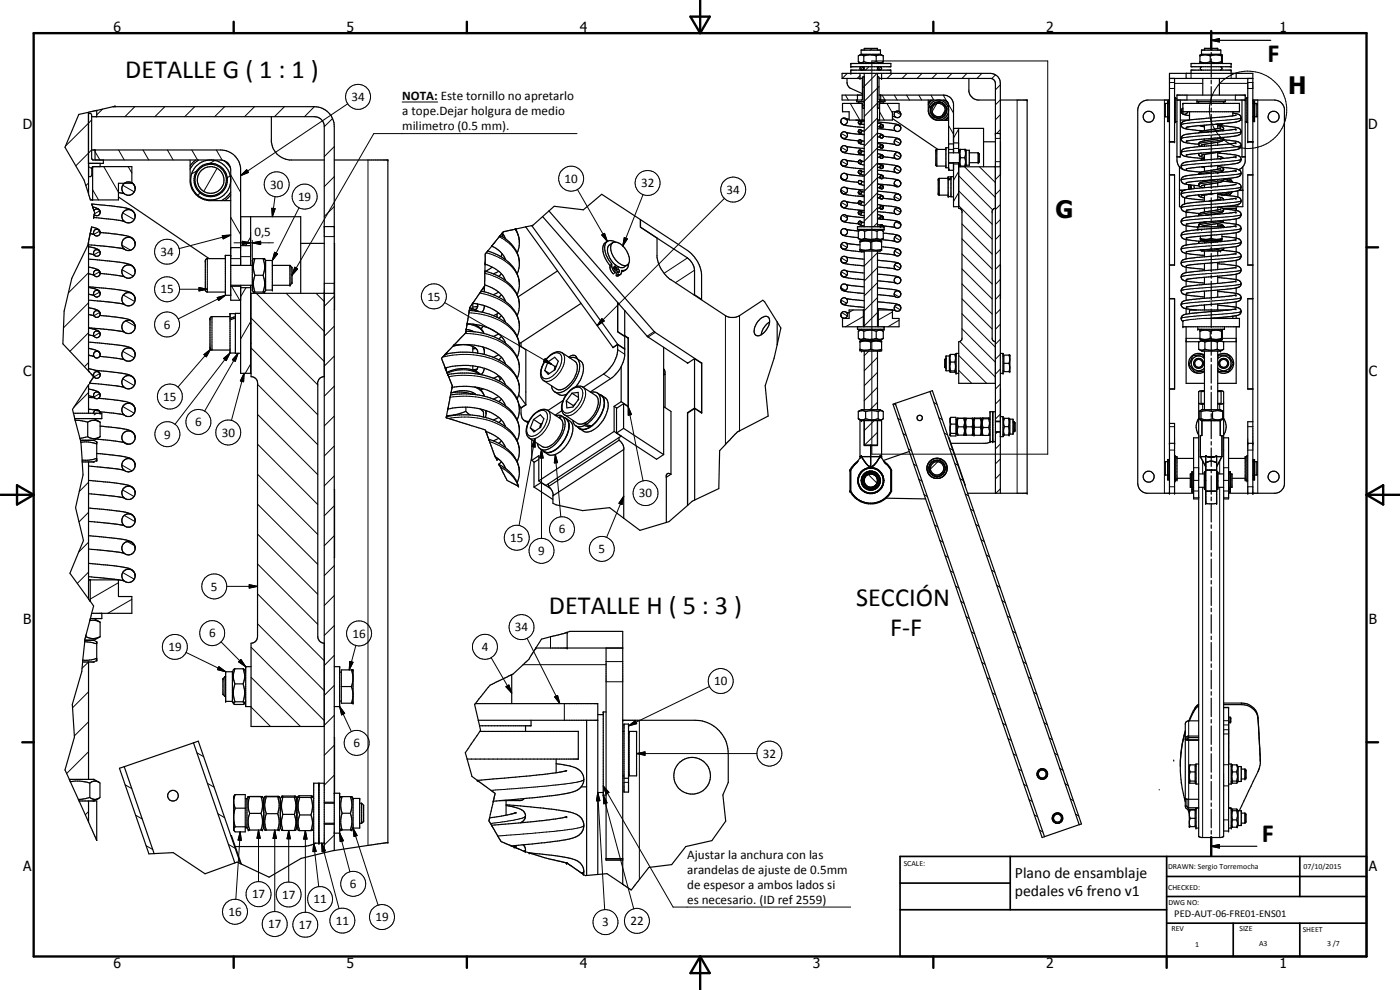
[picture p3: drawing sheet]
<svg xmlns="http://www.w3.org/2000/svg" width="420mm" height="297mm" viewBox="0 0 420 297" stroke-linecap="round" stroke-linejoin="round" font-family="sans-serif">
<defs><g id="words">
<g font-size="7.9">
<text x="37.6" y="23.5">DETALLE G ( 1 : 1 )</text>
<text x="380.4" y="18.5">F</text>
<text x="164.7" y="184.1">DETALLE H ( 5 : 3 )</text>
<text x="257" y="181.9">SECCIÓN</text>
<text x="267.1" y="190.9">F-F</text>
<text x="378.7" y="252.6">F</text>
</g>
<g font-size="7.2">
<text x="386.6" y="28.1">H</text>
<text x="316.8" y="65.5">G</text>
</g>
<g font-size="4.7">
<text x="304.6" y="263.5">Plano de ensamblaje</text>
<text x="304.6" y="268.9">pedales v6 freno v1</text>
</g>
<g font-size="4.2">
<text x="34" y="9.6">6</text>
<text x="104" y="9.6">5</text>
<text x="174" y="9.6">4</text>
<text x="244" y="9.6">3</text>
<text x="314" y="9.6">2</text>
<text x="384" y="9.6">1</text>
<text x="6.8" y="38.7">D</text>
<text x="410.6" y="38.7">D</text>
<text x="7" y="112.9">C</text>
<text x="410.8" y="112.9">C</text>
<text x="7" y="187.1">B</text>
<text x="410.8" y="187.1">B</text>
<text x="7" y="261.4">A</text>
<text x="410.8" y="261.4">A</text>
<text x="34" y="290.4">6</text>
<text x="104" y="290.4">5</text>
<text x="174" y="290.4">4</text>
<text x="244" y="290.4">3</text>
<text x="314" y="290.4">2</text>
<text x="384" y="290.4">1</text>
</g>
<g font-size="3.9">
<text x="105.5" y="30.4">34</text>
<text x="120.7" y="34.6">a tope.Dejar holgura de medio</text>
<text x="120.7" y="30.1">NOTA: Este tornillo no apretarlo</text>
<text x="120.7" y="39.1">milimetro (0.5 mm).</text>
<text x="81.1" y="56.6">30</text>
<text x="169.4" y="54.9">10</text>
<text x="192.4" y="56.2">32</text>
<text x="218" y="58.2">34</text>
<text x="89.5" y="60.3">19</text>
<text x="76.4" y="70.8">0,5</text>
<text x="48.2" y="76.8">34</text>
<text x="48.2" y="88.1">15</text>
<text x="128.3" y="90.2">15</text>
<text x="49.2" y="98.6">6</text>
<text x="49" y="120.3">15</text>
<text x="49.3" y="131.6">9</text>
<text x="58.6" y="127.9">6</text>
<text x="66.5" y="131.1">30</text>
<text x="191.8" y="149.2">30</text>
<text x="167.7" y="160.1">6</text>
<text x="153.1" y="162.6">15</text>
<text x="161.5" y="166.5">9</text>
<text x="179.7" y="165.9">5</text>
<text x="63.3" y="177.2">5</text>
<text x="62.7" y="191.3">6</text>
<text x="105.8" y="191.3">16</text>
<text x="154.5" y="189.4">34</text>
<text x="50.5" y="195.4">19</text>
<text x="144.6" y="195.3">4</text>
<text x="214.3" y="205.6">10</text>
<text x="106.1" y="224.2">6</text>
<text x="228.9" y="227.4">32</text>
<text x="206.2" y="257.6">Ajustar la anchura con las</text>
<text x="206.2" y="262.1">arandelas de ajuste de 0.5mm</text>
<text x="75.6" y="269.5">17</text>
<text x="84.7" y="269.7">17</text>
<text x="105" y="266.4">6</text>
<text x="206.2" y="266.6">de espesor a ambos lados si</text>
<text x="68.6" y="274.8">16</text>
<text x="94.1" y="271">11</text>
<text x="206.2" y="271.1">es necesario. (ID ref 2559)</text>
<text x="80.5" y="278.5">17</text>
<text x="89.7" y="278.7">17</text>
<text x="100.8" y="277.5">11</text>
<text x="112.7" y="276.4">19</text>
<text x="180.7" y="277.9">3</text>
<text x="189.2" y="277.6">22</text>
</g>
<text font-size="3.1" x="352.4" y="275.2">PED-AUT-06-FRE01-ENS01</text>
<g font-size="2.4">
<text x="271.2" y="259.7">SCALE:</text>
<text x="350.6" y="260.8">DRAWN: Sergio Torremocha</text>
<text x="391.2" y="260.6">07/10/2015</text>
<text x="350.6" y="267">CHECKED:</text>
<text x="350.6" y="271.4">DWG NO:</text>
<text x="351.6" y="279.3">REV</text>
<text x="372" y="279.4">SIZE</text>
<text x="391" y="279.6">SHEET</text>
<text x="358.7" y="284.1">1</text>
<text x="377.9" y="283.8">A3</text>
<text x="398.3" y="283.8">3 /7</text>
</g>
</g></defs>
<g fill="none" stroke="#000" stroke-width=".35">
<path d="M255.3 19h12.1v1h-12.1zM257.7 16.7v1.9M257.7 16.7l.7-.2 .8 .3M257.7 18.6l.7 .4M258.4 16.3v-1.3h5.8v1.3M258.4 16.3h5.8M258.4 16.3l-.7 .4M259.2 16.8v1.7M259.2 16.8l1.9-.3 1.9 .3M259.2 18.5l.3 .1a5.6 5.6 0 0 0 3.5-.1M259.2 18.5l-.1 .1a1.09 1.09 0 0 1-1.4 0M259.4 15v-.5h3.9v.5"/>
<path d="M263 18.5a2.18 2.18 0 0 0 2 .1M263 16.8v1.7M264.2 16.3l.8 .4M265 16.7v1.9M265 16.7l-1-.2-1 .3M265 18.6l-.8 .4M357.5 19h12v1h-12zM360.1 16.8a4.5 4.5 0 0 1 3.1 0M360.1 18.7h.1M360.1 18.5a4.5 4.5 0 0 0 3.1 0M360.2 18.7v.1M360.2 18.8h.1"/>
<path d="M360.2 18.8l.4 .2M360.6 16.3v-1.3h5.8v1.3M360.6 16.3h5.8M360.6 16.3l-.5 .3v2.1M361.5 15v-.5h4v.5M363.2 16.8l.2-.1a5.1 5.1 0 0 1 3.2 .1M363.2 18.5l.2 .1a4.7 4.7 0 0 0 3.2-.1M363.2 16.8v1.7M363.5 12.1l2.5-.5v1zM363.5 9.3v5.6M363.5 15.7v1.1M363.5 17.7v5.5"/>
<path d="M363.5 12.1h17.9M366.4 16.3l.3 .2M366.7 16.5v.1M366.7 18.8h.1M366.7 16.5v2.3M366.7 18.8l-.3 .2M366.8 16.6v.1M26.5 34h.8l.2 .5v13l.4 .5 39.1 .1M26.6 33.7l-2.9 .6-4.2 9.9 5.7 9.8 1.4 4.2M26.6 33.7v24.5M27.5 35h66.8a2.93 2.93 0 0 1 3 2.6v218.3M29 33.1l-2.4 .6"/>
<path d="M29 33.1v1.9M33.9 32l-4.9 1.1M33.9 32h60.4a6 6 0 0 1 6 6v217.2M33.9 32h.7M81.4 35v7.6a6 6 0 0 0 5.4 5.4h10.5M252.3 36.4a1.02 1.02 0 0 1 1.4-1 1.02 1.02 0 0 1 .5 1.6 1.02 1.02 0 0 1-1.7 0M252.3 36.4l.2 .6M252.5 37a6.5 6.5 0 0 0 4.2 1l2.7 .3M254 39.8l5.4 .6M254 35.6l.8 .2M254.2 23.5v1.6l.6 1.1 4 1.9M255.3 22v-1h12.1v1"/>
<path d="M256.8 36l2.6 .2M257.1 30v.5h2.3M257.3 28.5v1.5M257.6 30.5v.5M257.6 39.6l.1 .1M257.6 39.6l.3 .3M257.8 39.8l.1 .1M257.9 39.9l1.5 .4M258.1 36.2a.51 .51 0 0 0-.5 .5 .51 .51 0 0 0 .4 .6h1.4M258.1 22v1.5M258.1 36.2l.5 .5-.1 .3-.3 .3M258.1 36.2h.1"/>
<path d="M258.3 36.3l1.1 .1M258.5 39.1a.52 .52 0 0 1 0 .6 .52 .52 0 0 1-.6 .2M258.6 20a.51 .51 0 0 0-.5 .5 .51 .51 0 0 0 .5 .5M258.7 31l.2 1.3 .1 .2h.4M258.7 31h-5.9v2.5h2v2.5h4.6M258.7 20a.51 .51 0 0 1 .5 .5 .51 .51 0 0 1-.5 .5M258.7 31v5M258.8 23.5h-6.1v-1.5h44.5a3 3 0 0 1 3 3v123M259.3 23v7.5M259.4 23h-.4l-.2 .3v6.7h-6.1v-1.5h6.1M259.4 39.3l-.6-.1a.69 .69 0 0 0-1.2 0v.4M259.4 20v1"/>
<path d="M259.4 22v46M263.3 23h.4l.1 .3v6.5l.2 .2 19.5 .1M263.3 36.6a22.2 22.2 0 0 1 6.6 1M263.3 38.6l5.4 .6M263.3 20v1M263.3 22v46M263.3 37l1.7 .5M263.3 38l.8 .1M263.8 23.5h33.7l.8 .5 .4 .7v123.3M263.8 28.5h19.4a2.93 2.93 0 0 1 3 2.7v14.6M264 31h5.8v2.5h-2v2.5h-4.5M264 20a.51 .51 0 0 0-.5 .5 .51 .51 0 0 0 .5 .5"/>
<path d="M264 31l-.1 1.3-.2 .2h-.4M264 31v5M264.1 38.1h.1M264.1 20a.51 .51 0 0 1 .5 .5 .51 .51 0 0 1-.5 .5M264.3 28.5v1.5M264.6 22v1.5M265 37.5h-.8l-.1 .6M265 37.5l.1 .3M265 37.6l.1 .5a.56 .56 0 0 1-1 0M265.1 30.5v.5M265.6 30v.5h-2.3M267.8 34.9l.9 .2"/>
<path d="M267.8 35.6l13.7 9.2M269.8 33.4h.1M269.9 33.5l.4 .7M269.9 33.5a1 1 0 0 0-1.5 .5 1 1 0 0 0 .9 1.3 1 1 0 0 0 1-1.2M269.9 33.4l.2 .3M270 33.6l.3 .5M270.3 38.3a.99 .99 0 0 1-1.3 1.1 .99 .99 0 0 1-.4-1.7 .99 .99 0 0 1 1.7 .4v.2M278.6 30v3.4a3.1 3.1 0 0 0 2.7 2.7h3.4M279.4 30l-.8 .9M279.9 30l-1.3 1.4M281.5 30a3 3 0 0 0-2.9 3.1 3 3 0 0 0 3 2.9 3 3 0 0 0 3.1-2.8M281.9 30a3.1 3.1 0 0 1 2.8 2.8"/>
<path d="M283.5 30.1l.8 .4 .4 1v19.6h1.5M283.5 30.1l1.1 1.1M284.7 34.8l-1.4 1.3M284.7 35.3l-.9 .8M286.2 38.5h9v11.5M287.7 38.5v7.3M290.8 23.5v3.9a3.1 3.1 0 0 0 2.6 2.6h5.3M300.2 30h8.1v118h-17.9M350.4 31h-.7v4.1h.7M350.4 34.9h.1M350.4 31.1h.1M350.5 30.4h.3v6.1h-.3z"/>
<path d="M350.5 35.2h.3M350.8 31h.2M350.8 35.1h.2M351 30h-6.5a3 3 0 0 0-3.1 3v112a3 3 0 0 0 2.7 3h14.1M351 23.5h25M352.5 23.5v19.1h-1.5M352.5 29.3h.2v7.5h-.2M352.7 36.5h.5M352.7 29.5h.5M353.2 30h20.5M354.2 36h2.7M354.2 30v17.1l-1-.1"/>
<path d="M354.5 33.4l.2 .6M354.6 33.7a1.92 1.92 0 0 0 2 .9l.4 .1M355 31h17v2.5h-17zM355 32.4l-.5 .6v.7M356 22v1.5M356.4 33.5a1.02 1.02 0 0 1-1.5 .6M357 33.5v2.5M357.5 22v-1h12v1M359.2 30v.5h8.5v-.5M359.7 30.5v.5M360.1 37.7l1.4 .4M360.7 20a.51 .51 0 0 0-.5 .5 .51 .51 0 0 0 .5 .5"/>
<path d="M361 23.5v5M361.5 37.5v1.7M363.5 24v1.1M363.5 26v5.5M363.5 32.4v1M363.5 34.3v5.6M365.5 37.3v1.3M365.5 37.7l.7 .1a.85 .85 0 0 1 .9 1.1l-.3 .3M365.5 37.6l5.2 .6a1.39 1.39 0 0 1 1.4 .5 1.39 1.39 0 0 1 0 1.6l-1.8 .6-4.8 .5M366 23.5v5M366.2 20a.51 .51 0 0 1 .5 .5 .51 .51 0 0 1-.5 .5M366.3 38.4l-5.4 .9-1.1 .6"/>
<path d="M367.1 37.1l-11.1 1.1M367.2 30.5v.5M370 33.5v1.3M370 34l1 .1a1.29 1.29 0 0 1 1.5 1.2 1.29 1.29 0 0 1-1.5 1.3l-5.7 .7M370.9 38.7l-12.9 1.3a4.7 4.7 0 0 0-3.3 1 1.44 1.44 0 0 0 .2 1.5 1.44 1.44 0 0 0 1.5 .4l3.3 .4M370.9 34.5l-15 1.7a1.25 1.25 0 0 0-1.4 1.2 1.25 1.25 0 0 0 1.4 1.3l5.3 .6M371 22v1.5M372.2 36h.5M372.7 30v17h1M373.7 36.5h.5M373.7 29.5h.5M374.5 23.5v19.1h1.5"/>
<path d="M374.5 29.3h-.3v7.5h.3M376 30h6.5a3 3 0 0 1 3 2.6v112.8a3.1 3.1 0 0 1-2.6 2.6h-14.2M376 31h.1M376 35.1h.1M376.1 30.4h.4v6.1h-.4zM376.1 35.2h.4M376.5 34.9h.1M376.5 31.1h.1M376.5 31h.7v4.1h-.7zM26.6 58.2l.5 1.8h8.4v-5h4.1v-5h-11.8v10M27.5 45h38.7a6 6 0 0 1 6 5.4v29.2M28.1 50l-.6 .5v2l-.2 .5h-.7"/>
<path d="M28.5 45v3M30 49v1M31 48v1h-4.5M35.5 57.8l1.7 .3M35.5 59.1l27.3 18.5M39.6 54.8l.1 .1M39.7 54.9a1.98 1.98 0 0 0-3.1 1.1 2.01 2.01 0 0 0 1.5 2.5 2.01 2.01 0 0 0 2.4-1.5v-1M39.7 54.9l.6 .7M39.7 54.9l.8 1.1M40.3 55.7l.2 .3M40.5 56v.3M57.1 48v6.6a6.3 6.3 0 0 0 5.5 5.6h6.6"/>
<path d="M58.7 48l-1.6 1.8M59.6 48l-1.5 1.2-1 1.6M62.8 48a6 6 0 0 0-5.6 6.2 6 6 0 0 0 6 5.8 6 6 0 0 0 6-5.6M63.4 48a6.1 6.1 0 0 1 5.8 5.7M67 48.1a3 3 0 0 1 2.2 2.9v39.1h3M67 48.1l1.4 1.2 .7 .9M69.2 57.6l-1.2 1.5-1.5 1.1M69.2 58.5l-1.7 1.7M100.3 48h16.1v204.8l-16.1 2.4M252.3 40.6a1 1 0 0 1 1.2-1.1 1 1 0 0 1 .8 1.3 1 1 0 0 1-1.4 .6M252.3 44.7a.99 .99 0 0 1 1.2-1 .99 .99 0 0 1 .8 1.3 .99 .99 0 0 1-1.5 .5M252.3 57.1a.99 .99 0 0 1 1.2-1 .99 .99 0 0 1 .8 1.4 .99 .99 0 0 1-1.5 .5"/>
<path d="M252.3 57.1l.1 .5M252.3 48.8l.2 .6M252.3 44.7l.1 .4M252.3 40.6l.1 .1M252.3 40.6l.1 .2M252.3 57.1v.2M252.3 53l.1 .3M252.4 40.7a2.2 2.2 0 0 0 2.5 1.3l2.7 .2M252.4 53.2l.1 .4M252.4 57.3v.2M252.4 40.8l.1 .2M252.4 45.1l.4 .4"/>
<path d="M252.4 57.5l.4 .5M252.4 57.6l.4 .4M252.5 49.4l.3 .3M252.5 41.1l.3 .3M252.5 53.6a5.3 5.3 0 0 0 3.6 1l1.5 .1M252.8 49.7a21.4 21.4 0 0 0 6.6 1M252.8 45.5a21.4 21.4 0 0 0 6.6 1.1M252.8 58a21.4 21.4 0 0 0 6.6 1M254 56.4l5.4 .6M254 43.9l5.4 .7M254 48.1h.1M254 52.2l5.4 .7"/>
<path d="M254 48.1a.98 .98 0 0 1 .1 1.4 .98 .98 0 0 1-1.3 .2M254 48.1a.99 .99 0 0 0-1-.2 .99 .99 0 0 0-.7 .9M254.1 48.1l3.5 .5M257.6 45.6a.51 .51 0 0 1 .5-.6 .51 .51 0 0 1 .5 .6 .51 .51 0 0 1-.7 .4M257.6 51.7v.1M257.6 51.7l.2 .4M257.6 48.6l.1 .3M257.6 54.7l.1 .3M257.6 45.6l.1 .2M257.6 45.6l.2 .4M257.6 42.5v.2M257.6 57.8v.1"/>
<path d="M257.6 54.8l.1 .2M257.6 51.8l.1 .1M257.6 42.7h.1M257.7 51.9l.6 .4 1.1 .3M257.7 48.9l.6 .4 1.1 .2M257.7 55l.2 .1M257.7 45.8l.2 .2M257.7 42.8l.6 .4 1.1 .2M257.7 48.9l.1 .1M257.8 52l.1 .1M257.8 49h.1M257.8 45.9l.1 .1"/>
<path d="M257.8 42.9h.1M257.8 55.1l1.6 .5M257.8 58.2l1.6 .5M257.9 46l1.5 .5M258.5 57.4a.51 .51 0 0 0-.8 0 .51 .51 0 0 0 .2 .8M258.5 42.2a.52 .52 0 0 1 0 .6 .52 .52 0 0 1-.6 .1M258.5 48.3a.52 .52 0 0 1 0 .6 .52 .52 0 0 1-.6 .1M258.5 51.3a.52 .52 0 0 1 0 .6 .52 .52 0 0 1-.6 .2M258.5 54.4a.52 .52 0 0 1 0 .6 .52 .52 0 0 1-.6 .1M258.5 57.4a.5 .5 0 0 1 0 .7 .5 .5 0 0 1-.6 .1M258.5 57.4l.9 .3M258.6 51.4a.53 .53 0 0 0-.7-.3 .53 .53 0 0 0-.3 .6"/>
<path d="M258.6 45.3l.8 .2M258.6 51.4l.8 .2M259.4 42.4l-.6-.1a.69 .69 0 0 0-1.2 0l.2 .6M259.4 54.6l-.6-.1a.69 .69 0 0 0-1.2 0v.3M259.4 48.5l-.6-.1a.69 .69 0 0 0-1.2 0l.1 .5M263.3 42.8l5.4 .5M263.3 51.1l5.4 .6M263.3 49.1l5.1 .5 1.5 .4M263.3 50.2l.9 .1M263.3 46.1l1.7 .6M263.3 40l1.7 .6M263.3 41l.8 .1"/>
<path d="M263.3 52.2l1.7 .5M263.3 49.1l1.7 .6M263.3 44.9l5.4 .6 1.2 .4M263.3 58.3l1.7 .6M263.3 43.1l1.7 .5M263.3 53.2l.8 .2M263.3 56.3l.8 .1M263.3 57.3l5.1 .6 1.5 .4M263.3 47.1l.8 .2M263.3 59.3l.8 .2M263.3 44.1l.8 .1M263.3 59.4h.4"/>
<path d="M264.1 44.2h.1M264.1 41.1l.1 .1M264.1 56.4h.1M264.1 59.5h.1M264.1 53.3a.54 .54 0 0 0 .5 .3 .54 .54 0 0 0 .5-.3M264.2 59.5l.3 .2 .5-.2M264.7 43.5l-.5 .1-.1 .6M264.7 52.6l-.5 .1-.1 .6M264.7 52.6l.3 .1M264.7 43.4l.3 .2M264.9 58.8l-.7 .1v.6M265 55.8l-1.7-.6 5.4 .6"/>
<path d="M265 46.7h-.8l-.1 .5M265 55.8v.8l-.5 .1-.4-.3M265 40.6h-.8l-.1 .5M265 49.7h-.8v.6M265 55.8h-.8l-.1 .6M265 52.7l.1 .3M265 49.7l.1 .3M265 46.7l.1 .2M265 58.8l.1 .3M265 43.6l.1 .3M265 40.6l.1 .2M265 55.8l.1 .2"/>
<path d="M265 49.8l.1 .5a.49 .49 0 0 1-.5 .3 .49 .49 0 0 1-.4-.3M265 40.6l.1 .5a.49 .49 0 0 1-.5 .3 .49 .49 0 0 1-.4-.2M265 59.5l3.6 .4M265 43.7l.1 .5a.49 .49 0 0 1-.5 .3 .49 .49 0 0 1-.4-.3M265 59v.5M265 52.8l.1 .2M265 53.3l2.8 .3a2.67 2.67 0 0 1 2.5 1.2M265.1 40.9l3.1 .3a2.16 2.16 0 0 1 2.1 1.2M265.1 47l3.5 .5M265.1 46.9v.3a.59 .59 0 0 1-1 .1M265.1 53v.3M268.6 59.9l.1 .1"/>
<path d="M268.6 47.5h.1M269.9 45.9h.1M269.9 58.3l.4 .8M269.9 50v.1M269.9 45.9a1.01 1.01 0 0 0-1.3 .2 1.01 1.01 0 0 0 0 1.4M269.9 54.2a1 1 0 0 0-1.5 .6 1 1 0 0 0 .9 1.3 1 1 0 0 0 1-1.3M269.9 41.8a1.01 1.01 0 0 0-1.5 .5 1.01 1.01 0 0 0 .9 1.3 1.01 1.01 0 0 0 1-1.2M269.9 58.4a1.01 1.01 0 0 0-1.3 .2 1.01 1.01 0 0 0 0 1.3M269.9 50.1l.3 .2M269.9 50.1a1 1 0 0 0-1.5 .6 1 1 0 0 0 1.1 1.2 1 1 0 0 0 .7-1.6M269.9 58.4l.4 .6M269.9 45.9l.4 .7"/>
<path d="M269.9 41.8l.4 .6M270 54.4l.3 .5M270 46.1l.3 .5M270.2 50.3l.1 .5M270.3 46.6a1.03 1.03 0 0 1-.5 1 1.03 1.03 0 0 1-1.2-.1M270.3 59a1.03 1.03 0 0 1-.5 1.1 1.03 1.03 0 0 1-1.2-.2M283.9 44.8h-2.8l-.2 .2v4.7l.3 .1h2.7M284.6 53.5h-2.7l-.3 .2v4.6l.3 .2h2.7M284.7 45.8h3.2M284.7 44.3h-.8v6h.8M284.7 43.2h1.5M284.7 49h1.5"/>
<path d="M284.7 48.8h3.2M285.4 53.1h-.8v5.9h.8M285.4 53.7l-.8 .3M285.4 53.5l-.8 .3M286.2 48.8v13.2h1.5M286.2 42.9h1.5M286.2 49.2h1.5M286.2 53h-.8v6.1h.8M287.7 48.8v13.2M287.7 54.5h.1M287.7 57.5h.1M288.3 47.3a3.2 3.2 0 0 0 0 2.5"/>
<path d="M288.3 44.8a3.2 3.2 0 0 0 0 2.5M288.3 47.3h1.2M289.5 44.8l.3 1-.3 1.5M289.5 47.3l.3 1-.3 1.5M289.9 45.1h1v4.5h-1M289.9 45.1l-.1-.3h-1.7l-.2 .3v4.5l.2 .2h1.7l.1-.2M289.9 45.1v4.5M290.9 45.8h2.7M290.9 48.8h2.7M293.6 45.8v3M293.6 45.8l.3 .3v2.4l-.3 .3M295.2 42.5h3.5"/>
<path d="M298.7 40h1.5M300.2 42.5v10M300.2 50h-12.5v12.5a1.03 1.03 0 0 1 1 1.3v37.9l-.2 .5-.8 .3v12.5h11M351 52.5h1.5v27h-1.5M351 52.5h1.5M351 42.5h1.5M354 57l1.5 .1M354 47v.1M354 50.1v11.9h.5M354 57.1h1.2M355.1 50.8a2.95 2.95 0 0 1-1.9-2.8v-19.5h20.5v20l-.4 1.2-.5 .6-1.1 .6M355.5 59.3v1.9"/>
<path d="M356.1 50.6l-.1 .1M356.1 50.6h.1M356.7 56.1l.1 .7M356.7 55.8v.3M356.8 55.4l-.1 .4M356.8 56.1l.1 .7M356.8 55.4v.4M356.9 56.8h-.3a1.78 1.78 0 0 0-2.1 1.6 3.3 3.3 0 0 0 3.2 1.3l3.8 .4M357.3 55.5v1.2M358.6 55.6l-.3 .4 .3 .6M358.6 56.6l-1.7 .2M359.7 58.5a1.5 1.5 0 0 0 1.8 .9"/>
<path d="M359.7 58.5l-3.7 .5M359.8 46l-.1 .1a1.4 1.4 0 0 0 1.8 1.1M360.5 47.5l.1 .6M360.6 50.1l.9 .2M361 56.3l-2.4 .3M361 47.5l.1 .5M361 56.3h.1M361 56.3h.3M361.5 41.7v.6M361.5 43.3v.6M361.5 46.4v1.6M361.5 50v1.4"/>
<path d="M361.5 54.1v.4M361.5 55.5v.8M361.5 58.5v2M361.5 46.4l-.9 .2M361.5 55.5l-.9 .3M363.5 40.8v1M363.5 42.7v5.5M363.5 49.1v1.1M363.5 51v5.6M363.5 57.4v1.1M363.5 59.4v5.5M364.5 58l-3.9 .8"/>
<path d="M365 53.9l-4.3 .8a.78 .78 0 0 0-1 .6 .78 .78 0 0 0 .9 .9l.4 .1M365 53.8l-9 1M365.2 53.8l-.2 .1M365.5 59.1l1.4 .3 .3 .6M365.5 41.4v.2M365.5 42.7v.8M365.5 45.7v2M365.5 49.7v1.1M365.5 54.9v1.1M365.5 58v1.9M365.5 49.9l.3 .1a1.26 1.26 0 0 1 1.3 .5 .58 .58 0 0 1-.3 .9l-1.6 .5M365.5 41.7l-1.2 .1a9.3 9.3 0 0 0-4.5 1.1 .72 .72 0 0 0 .7 1"/>
<path d="M365.5 45.8v.1M365.5 46.9l1.1 .2 .6 .4M365.5 54.9l-4 .6M365.5 50.8l-4.9 .8-.6 .3-.3 .4M365.5 41.4l-6.9 .6-2.6 .4M365.5 45.9l5.2 .6a1.42 1.42 0 0 1 1.4 .5 1.42 1.42 0 0 1 .2 1.4l-.3 .3a20.3 20.3 0 0 1-6.5 1M365.5 49.7l-9.3 .9M365.5 58.4l1.1 .1M365.7 58l.9 .4M365.9 45.6l.3 .4M366.3 59.7l-3.4 .6M366.3 50.5l-.8 .3"/>
<path d="M366.3 47.5l-.4 .1M366.3 41.4l-.8 .3M366.6 58.4l.3 .1M366.6 58.5l4.6 .6a1.16 1.16 0 0 1 1.2 .9 1.16 1.16 0 0 1-.9 1.3M366.6 45.4l-5.1 1M366.7 50.2l4.4 .5a1.26 1.26 0 0 1 1.4 1.3 1.26 1.26 0 0 1-1.5 1.2l-6 .6M367 54.4l2.9 .3M367 41.2l.2 .8M367.2 42l-.1 .1a9.2 9.2 0 0 1-4.1 1l-2.4 .4M367.2 53.7a1.16 1.16 0 0 1-1.5 1.1l-.2 .1M367.2 42l3.4 .3a1.56 1.56 0 0 1 1.8 1.7l-.1 .2a6.6 6.6 0 0 1-4.1 1.1l-12.2 1.2M367.9 53.6l1.4 1"/>
<path d="M368.8 53.5l1.1 1.2M369.1 53.8l.8 .9M369.1 57.6l-.9 .7-1.1 .2M369.8 57.5l-1.3 1.2M369.8 57.5l-1.2 1.2M369.9 54.7l1.1 .2a1.27 1.27 0 0 1 1.5 1.2 1.27 1.27 0 0 1-1.5 1.3l-11.3 1.1M370.8 42.9h.1M370.9 47l-10.5 1.1a16.7 16.7 0 0 0-5.5 .9 1.29 1.29 0 0 0-.2 1.6 1.29 1.29 0 0 0 1.4 .6l4.4 .4M370.9 55.3l-9.9 1M370.9 51.2l-14.9 1.5a1.3 1.3 0 0 0-1.5 1.4 1.3 1.3 0 0 0 1.6 1.2l3.7 .5M370.9 42.8l-14.3 1.6a1.79 1.79 0 0 0-2.1 1.5 2.8 2.8 0 0 0 2.8 1.3l4.2 .4M370.9 59.5l-14.9 1.6a1.21 1.21 0 0 0-1.4 .7 1.21 1.21 0 0 0 .5 1.5l.8 .3"/>
<path d="M370.9 55.3h.1M371.5 57.2v1.9M371.8 57.1h1.2M371.9 57h1.1M373 47v.1M373 50.1v11.9h-6.4M374.5 52.5h1.5M374.5 42.5h1.5M376 52.5h-1.5v27h1.5M26.6 73.4l10.6 1.3M26.6 72.6l-.3 1.1-4.8 9.8-2.2 9.8-.4 9.9 7.7 8.1M26.6 72.6v38.7"/>
<path d="M26.6 74l2.6 .7 .7 .6M26.6 76.1l1.6 .4M26.6 77.7l6.2 .6a18.8 18.8 0 0 1 7 1.5l.4 .6M27.1 70.1l1.1 .3M27.5 61.3l.3 .8M27.5 61.2v.1M27.5 61.2l5.4 .5a17.9 17.9 0 0 1 6.8 1.5l.1 .1M27.8 62.1l.4 1.1M27.8 62.1l1.6 .5 .5 .5M28.2 63.2l.2 .6-.1 .5M28.2 63.2a1.01 1.01 0 0 1 1.8 0M28.3 64.3l-.2 1 9 1"/>
<path d="M29.6 69a1.01 1.01 0 0 0-1.2 .1 1.01 1.01 0 0 0-.2 1.3M29.7 69.1l.3 .5M29.8 69.1l-.8-.6-1.5-.4-.9 4.5M29.8 69.1l.2 .5M29.9 63.2l.1 .3M30 63.2v.3M30 75.5a1.02 1.02 0 0 1-.4 1.3 1.02 1.02 0 0 1-1.4-.3M30 75.5a1.01 1.01 0 0 0-1.4-.5 1.01 1.01 0 0 0-.4 1.5M30 63.5a1.01 1.01 0 0 1-.5 1.1 1.01 1.01 0 0 1-1.2-.3M30 69.6a1 1 0 0 1-.6 1.1 1 1 0 0 1-1.2-.3M30 69.8l4.7 .4a13.5 13.5 0 0 1 5.1 1.3l.4 .6M37.1 66.3l.1 .1"/>
<path d="M39.8 63.3a2 2 0 0 0-2.7 .2 2 2 0 0 0 .1 2.8M39.8 63.3l.7 1M39.8 63.3l.3 .3M40 71.8a2 2 0 0 0-3.1 .3 2 2 0 0 0 1 3 2 2 0 0 0 2.6-1.5l-.1-1.2M40.1 71.9l.1 .2M40.2 72.1l.2 .3M40.2 63.8l.3 .5M40.4 72.4l.1 .5M40.5 64.3a1.96 1.96 0 0 1-1.6 2.5h-.9l-.8-.5M40.5 64.3v.3M67.6 77.6h-5.4l-.4 .3-.2 .3 .2 9.2 .4 .2h5.4M69.2 76.6h-1.6v12h1.6"/>
<path d="M69.2 79.6h6.5M69.2 74.3h3M72.2 65h18v23M72.2 73.7h3M75.2 65v14.6M76.5 77.6l-.3 1a6.7 6.7 0 0 0 .3 4M78.9 77.6a6.8 6.8 0 0 1 0 5M79.7 78.1l-.3-.5h-3.4l-.3 .5v8.9l.3 .6h3.4l.3-.6M79.7 78.1h2v8.9h-2M79.7 78.1v8.9M81.7 79.6h5.3M87 79.6v6"/>
<path d="M87 79.6l.6 .6v4.8l-.6 .6M90.2 73h7.1M97.3 68h3M100.3 73v19.9M145.6 79.2l-.1 2.1M145.6 79.2a8.7 8.7 0 0 1 6.1 5M146.3 75.3h.1M146.3 75.4l-.7 .8v3M146.3 75.3v.1M146.4 75.3a12.9 12.9 0 0 1 9.2 8.1l.3 2.5-.7 2.5M147.6 73.8l-1.2 1.5M147.6 73.8l.4 .2a7.1 7.1 0 0 1 3.7 3.9"/>
<path d="M150.1 70.7l-2.5 3.1M150.1 70.7a12.1 12.1 0 0 1 4.4 3.9 7.8 7.8 0 0 1 .7 7.6M150.7 76.1l-.4 .9M150.8 69.9l.9 1.8M150.8 69.9h.1M150.8 70l.1 1.1M154.8 68.7l-3.7 .8-1 1.2M154.8 68.7l.2 .4a7.8 7.8 0 0 1 .2 6.8M154.8 68.7h.1M154.9 68.7v.3M157.8 68.1l-2.9 .6M157.8 68.1l26.2 36.2"/>
<path d="M159.6 67.7l-1.8 .4M159.6 67.7l25.8 35.6M162.8 65l31.4 35.9 12.2 8.1M162.8 65l-2.9 2.6-.3 .1M164.7 63.3l1.6-1.4 8.8 1 5.5-4.6 25.7 16.8a10.2 10.2 0 0 1 4.3 7.4v7.3M164.7 63.3l-1.9 1.7M164.7 63.3l31.6 36.2 14.3 9.4M182.3 72.4a2.91 2.91 0 0 0-1.1 4l.9 1.9 .9 1.3M183 79.6a3.1 3.1 0 0 0 1.1 2.6l.5-.4M183.6 79.2a3.3 3.3 0 0 0 1 2.6M183.6 79.2l-.6 .4M183.8 72.9a2.96 2.96 0 0 1 3.7 1.5 5.2 5.2 0 0 1 1.2 4.7 1.75 1.75 0 0 1-2.8-.1 5.9 5.9 0 0 1-2.5-5.6z"/>
<path d="M183.9 72.8a2.57 2.57 0 0 0-1.2 3.9l.6 1.3 1.3 1.4M184.6 79.4a2.42 2.42 0 0 0 3.7 .1M184.6 79.4v.7M184.7 72.6a1.98 1.98 0 0 0-2.4-.1 1.98 1.98 0 0 0-.8 2.2 8.2 8.2 0 0 0 2.1 4.5M188.7 79.1l-.2 1-.6 .8M192.2 65.9v2.2l5 3.3v5.8a9.9 9.9 0 0 0 4.3 6.8l16.2 10.7a4.2 4.2 0 0 0 4.2 0l7-4.6 .6 .5 3.7 6M192.2 66v2.2l14.6 9.7a5.2 5.2 0 0 1 1.6 3.2v7.3M252.3 73.7a1.02 1.02 0 0 1 1.2-1 1.02 1.02 0 0 1 .8 1.3 1.02 1.02 0 0 1-1.4 .7M252.3 65.4a1.01 1.01 0 0 1 1.4-.9 1.01 1.01 0 0 1 .4 1.6 1.01 1.01 0 0 1-1.6-.1M252.3 77.9a1.01 1.01 0 0 1 1.2-1 1.01 1.01 0 0 1 .8 1.3 1.01 1.01 0 0 1-1.4 .6M252.3 61.3l.2 .5M252.3 65.4a2.16 2.16 0 0 0 2.6 1.4l2.8 .4"/>
<path d="M252.3 69.6l.2 .6M252.3 73.7l.2 .6M252.3 77.9l.3 .8M252.3 77.9l.3 .7M252.3 65.4l.2 .5M252.3 69.6l.1 .2M252.4 70a4.7 4.7 0 0 0 3.7 1.2l1.5 .1M252.5 61.8l.3 .3M252.5 74.3l.1 .2M252.6 74.5l.5 .3 1.2 .3 5.1 .5M252.6 74.5l.4 .2M252.6 78.6l.2 .1"/>
<path d="M252.8 62.1a21.4 21.4 0 0 0 6.6 1.1M252.8 78.7l.2 .2M252.8 78.7l1.5 .5 5.1 .6M254 64.7l5.4 .6M254 60.5l.1 .1M254 68.8l.1 .1M254 73l4.1 .5M254 77.1l5.4 .7M254 68.9a.99 .99 0 0 1 0 1.4 .99 .99 0 0 1-1.4 0M254 68.9a.99 .99 0 0 0-1.1-.2 .99 .99 0 0 0-.6 .9M254 60.6a.99 .99 0 0 0-1.1-.2 .99 .99 0 0 0-.6 .9M254 60.6a.98 .98 0 0 1 .1 1.3 .98 .98 0 0 1-1.3 .2"/>
<path d="M254.1 68.9l3.6 .4M254.1 60.6l3.5 .4M257.3 68h8v.8h-8zM257.6 69.3a1.82 1.82 0 0 1 1.9 0M257.6 69.3v2.2M257.6 71.5a1.85 1.85 0 0 0 1.9 0M257.6 71.5l.9 .6M257.8 64.3l1.6 .5M257.8 61.2l1.6 .5M257.8 67.3l1.6 .5M258.1 74.8a4.5 4.5 0 0 0 3.2 0M258.1 72.6a4.5 4.5 0 0 1 3.2 0"/>
<path d="M258.5 72.1h5.7M258.5 72.1l-.4 .2v2.8l.4 .2h5.7l.4-.2v-2.8l-.4-.2M258.5 66.6v.5l-.6 .2M258.5 63.5v.6l-.6 .2M258.5 60.5a.51 .51 0 0 0-.8-.1 .51 .51 0 0 0 .2 .8M258.5 63.5a.51 .51 0 0 0-.8 0 .51 .51 0 0 0 .2 .8M258.5 66.6a.51 .51 0 0 0-.8-.1 .51 .51 0 0 0 .2 .8M258.5 68.8l-.9 .5M258.5 60.5a.5 .5 0 0 1 0 .6 .5 .5 0 0 1-.6 .1M258.5 60.5l.9 .2M258.5 63.5l.9 .3M258.5 66.6h.1"/>
<path d="M258.6 66.6l.8 .2M259.4 75.3v22.7M259.5 69.3a6.5 6.5 0 0 1 3.7 0M259.5 71.5a6.5 6.5 0 0 0 3.7 0M259.5 69.3v2.2M261.3 72.6v2.2M261.3 72.6a4.6 4.6 0 0 1 3.3 0M261.3 74.8a4.6 4.6 0 0 0 3.3 0M263.2 69.3a1.76 1.76 0 0 1 1.9 0M263.2 71.5a1.76 1.76 0 0 0 1.9 0M263.2 69.3v2.2M263.3 63.5l5.4 .6"/>
<path d="M263.3 67.4l1.4 .2M263.3 75.9l5.4 .7M263.3 75.3v22.7M263.3 64.4l1.7 .5M263.3 61.3l1.6 .5M263.3 65.4l.8 .2M263.3 62.4l.8 .1M263.3 65.7h1M263.3 78.1l4.2 .4 2.2 .5M264.1 62.5h.1M264.1 65.6h.1M264.2 68.8l.9 .5"/>
<path d="M264.2 65.6v.1M264.4 61.6l4.2 .5 1.3 .4M264.5 71.9l4.2 .5M264.6 74l3.7 .5 1.6 .5M264.7 67.6h-.4l-.2 .4M264.7 67.6l.4 .2M264.8 65.8l3.6 .4a2.37 2.37 0 0 1 1.9 .9M264.9 61.8h-.6l-.2 .7M264.9 61.8l.1 .1M265 65l-.7-.1-.2 .3 .1 .4M265 64.9l.1 .3M265 61.9l.1 .2"/>
<path d="M265 65.1v.6h-.8M265 67.8l.1 .1M265 67.7v.1M265 67.8l3.6 .4M265.1 70l3.1 .3a2.22 2.22 0 0 1 2.1 1.2M265.1 62.1v.4l-.4 .3-.6-.3M265.1 67.8v.2M265.1 69.3v2.2M265.1 71.5l-.9 .6M268.6 68.2h.1M269.7 79l.6 .8M269.9 70.8a1.01 1.01 0 0 0-1.5 .6 1.01 1.01 0 0 0 .9 1.3 1.01 1.01 0 0 0 1-1.3"/>
<path d="M269.9 70.9l.4 .5M270 66.8a1 1 0 0 0-1.4 0 1 1 0 0 0 0 1.4M270 75.1l.3 .3M270.1 66.8l.2 .3M270.2 62.7l.1 .3M270.3 67.1a1.02 1.02 0 0 1-.4 1.2 1.02 1.02 0 0 1-1.3-.1M270.3 63v.2M270.3 67.1v.3M270.3 75.4v.3M298.7 62.5a1.03 1.03 0 0 0-.9 1.3v37.9l.3 .6 .6 .2M300.2 79.5v10.2M355.9 69.4a1.24 1.24 0 0 0-1.4 1.1 1.24 1.24 0 0 0 1.3 1.3l4.3 .6"/>
<path d="M355.9 63.6l4.1 .5M356 63.6v1.6M356 67.7v1.7M356 71.9v1.6M356 76v1.7M356 63.8h1M356 67.7l3.5 .5M356.1 63.1h-.1M356.1 63.1h.1M356.1 71.4h.1M356.1 71.4h-.1M359.7 72.6v.5"/>
<path d="M359.7 72.6a1.76 1.76 0 0 1 1.9 0M359.9 64.1l-.2 .7M360.2 70.9v.9l.4 .3M360.2 71.5l1.7 .3 1.6-.3a5 5 0 0 0 3.2 0M360.6 72.1h5.7M360.6 72.1l-.9 .5M361.3 74.9l-1.1 .1M361.4 62.5l.1 1.1M361.5 66.6v.1M361.5 67.7v.3M361.5 75.3v1.7M361.5 79v2.2"/>
<path d="M361.5 66.7l-.5 .1a.94 .94 0 0 0-1 .2 .94 .94 0 0 0-.1 1M361.5 67.7l-.9 .2M361.5 63.6l-1.6 .5M361.6 72.6v.3M361.6 72.6a5.9 5.9 0 0 1 3.7 0M361.7 66.6l-5.7 .7M361.7 66.6l-.2 .1M362 64.5l-3.5 .4a7 7 0 0 0-3.6 .8 1.25 1.25 0 0 0-.2 1.4 1.25 1.25 0 0 0 1.3 .6M362.2 66.5l-.5 .1M362.3 64.5l-.5 .1M363.5 65.8v1M363.5 67.7v5.5"/>
<path d="M363.5 74.1v1.1M363.5 76v5.6M365.3 74.6v.2M365.3 74.8a1.85 1.85 0 0 0 1.9 0M365.3 74.8l-1.7 .3-1.7-.3M365.4 72.6l-9.3 .9a1.25 1.25 0 0 0-1.6 1.1 1.25 1.25 0 0 0 1.3 1.4l5.7 .6M365.5 62.1v.9M365.5 64v.3M365.5 67.1v.9M365.5 75.3v1.4M365.5 78.7v2.2M365.5 67.5h1.2l.5 .4"/>
<path d="M365.5 63l-4 .6M365.5 62.1l-9.3 1M365.5 79.1l4.9 .5a1.91 1.91 0 0 1 2.1 1.4 1.93 1.93 0 0 1-2.2 1.4l-4.8 .4M365.5 78.7l-9.5 1M365.6 62.1l1.3 .4M366.3 72.1l.6 .3M366.3 62.7l-.8 .3M366.6 66.8l-5.1 .9M366.6 66.8l4.3 .5a1.24 1.24 0 0 1 1.4 .8 1.24 1.24 0 0 1-.6 1.5l-2.4 .5-13.1 1.3M366.7 70.3v1.5l-.4 .3M366.7 71l4.2 .4a1.25 1.25 0 0 1 1.4 .9 1.25 1.25 0 0 1-.6 1.5l-.7 .2M366.7 75.1l4.2 .5a1.3 1.3 0 0 1 1.3 .7 1.3 1.3 0 0 1-.2 1.5l-1 .3"/>
<path d="M366.9 72.4l-.7-.1-.8 .3M366.9 62.5h4.1M366.9 62.5a.84 .84 0 0 1 .1 1 .84 .84 0 0 1-1 .4l-3.7 .6M366.9 72.4l-1.5 .2M367.1 62.7l4.2 .5a1.21 1.21 0 0 1 1.2 1.3 1.21 1.21 0 0 1-1.3 1.1l-9.5 1M367.2 67.9v.1M367.2 67.9a.51 .51 0 0 0-.6-.3 .51 .51 0 0 0-.4 .4M367.2 74.4v.4M367.2 74.8l-.9 .5h-5.7l-.5-.3M367.2 66.1l-.6 .7M367.5 68.2v-.2h-8v.8h1.2M370.9 63.6l-8.6 1"/>
<path d="M370.9 67.8l-15 1.6M370.9 76.1l-15.1 1.6a1.21 1.21 0 0 0-1.3 1.2 1.21 1.21 0 0 0 1.3 1.2l5.7 .7M370.9 71.9l-4 .5M371 62v1.2M371 65.7v1.6M371 69.8v1.7M371 74v1.6M371 78.1v1.7M371 74l-15 1.6M371 78.1l-5.5 .6M371.5 61.4v.6M371.5 61.3l-6 .8"/>
<path d="M26.6 90l6.7 .7 3.9 .6M26.6 98.3l10.6 1.3M26.6 86.2l2 .5a1.25 1.25 0 0 1 1.4 .9 1.25 1.25 0 0 1-.8 1.5l-1-.4M26.6 80.1l1.8 .5a2.05 2.05 0 0 1 1.6 1M26.6 98.4l2 .5a1.51 1.51 0 0 1 1.4 1.2M26.6 82.2l1.6 .4M26.6 88.3l1.6 .4M26.6 92.3l2 .5 1.3 .8M26.6 94.4l1.6 .4M26.6 86l5.1 .5a28.9 28.9 0 0 1 7.7 1.4l.8 .8M29.9 93.6a1 1 0 0 0-1.4-.2 1 1 0 0 0-.3 1.4M29.9 81.4a1 1 0 0 0-1.4-.2 1 1 0 0 0-.3 1.4"/>
<path d="M29.9 93.6l.1 .4M30 94.7l4.7 .4a13.4 13.4 0 0 1 5.1 1.3l.4 .5M30 81.6v.2M30 81.8a1.02 1.02 0 0 1-.5 1.1 1.02 1.02 0 0 1-1.3-.3M30 94a1.01 1.01 0 0 1-.5 1.1 1.01 1.01 0 0 1-1.3-.3M30 87.9a1.01 1.01 0 0 0-1.3-.7 1.01 1.01 0 0 0-.5 1.5M30 82l7.2 1M39.3 96.2a2 2 0 0 0-2.6 1.3 2 2 0 0 0 1.4 2.5 2 2 0 0 0 2.4-1.5l-.1-1.2M39.5 96.3l.5 .3M40.1 96.8l.1 .1M40.2 80.4a1.98 1.98 0 0 0-2.4-.8 1.98 1.98 0 0 0-1.2 2.3 2.01 2.01 0 0 0 2 1.6 2.01 2.01 0 0 0 1.9-1.6v-1M40.2 80.4l.1 .1"/>
<path d="M40.2 96.9l.2 .4M40.2 80.4l.3 .5M40.2 88.7l.3 .8M40.4 80.6l.1 .3M40.4 97.3l.1 .5M40.5 80.9v.3M69 95h-5.4l-.5 .2-.1 .4 .1 9.2 .5 .2h5.4M69.2 85.6h6.5M69.2 85.9h3M70.6 94.1h-1.6v11.8h1.6M70.6 95.4l-1.6 .6M70.6 95l-1.6 .5"/>
<path d="M72.2 85.6v26.4h3.1M72.2 94h-1.6v12h1.6M72.2 86.3h3M75.2 85.6v26.4M75.2 97h.1M76.5 82.6l-.3 1a6.9 6.9 0 0 0 .3 4M76.5 82.6h2.4M78.9 82.6l.5 1.9-.1 1.8-.4 1.3M81.7 85.6h5.3M100.3 88h-25v25a1.97 1.97 0 0 1 2 2.4v75.6a2.01 2.01 0 0 1-2 2v25h22M139.8 99.4l-.5 .9-3.5 3.7M139.8 99.4l2.8 .2 2.6 .5"/>
<path d="M139.9 98.8l-.1 .6M139.9 98.8l2.4 .8M140.2 97.2l-.3 1.6M140.2 97.2a15 15 0 0 1 9.5 3M140.9 93.1a21.3 21.3 0 0 1 10.8 3.6M141 92.4v.1M141 92.4l2.7 1.1M141.9 92.6v-1.6a13 13 0 0 1 9.3 4.5l.5 1.2M141.9 99.4v.1M142.1 97.3a4.9 4.9 0 0 1 3.1 2.8M142.8 97.4l-.1 .1M143.2 91.2l.1 1-.6 .7"/>
<path d="M143.4 91.9l-1.5 .2M144.3 87.4h.1M144.4 87.4a17.9 17.9 0 0 1 6.5 2.5 8.9 8.9 0 0 1 4.3 11.1M145 97.9l-.7 .8M145.1 86.2l-2.4 3.6a9 9 0 0 0-2.3 6.2l-.2 1.2M145.1 86.2h.1M145.2 86.1v.1M145.2 86.1l.2 1.4M145.4 91.7l-.3 1.3-.4 .7M145.4 85.5l2.4 .9 1.9 1.3M145.5 81.3l-.1 4.6-.2 .2M145.5 81.3a14.1 14.1 0 0 1 9.7 7.1"/>
<path d="M147.7 80.1l-2 1.3M149.2 94.2v1M149.7 87.7l1 1 1 1.8M149.7 93.9l-1.7 .8M149.7 87.7l-1.7 .7M149.7 81.4l-1.7 .8M150.5 94.7l-.8 .8M150.5 88.4l-.8 .8M150.5 82.2l-.8 .7M151.7 96.7l2.5 2.5 1 1.8M155.2 88.4a7.8 7.8 0 0 1 0 6.3M167.3 81.3l-11.8 7.8"/>
<path d="M174.4 91l-18.6 12.2M184.5 80.2l.4 .3M184.6 80.1l-.4 .1 .4 .8v.8M184.6 80.1l-.4 .3 .7 .4M184.6 80.1l.3 .2M184.9 80.3v.8M184.9 81.1l.4 .6M185.4 99.5l2.1 1.4M185.4 90.8v8.8l2.1 1.4v3.7M185.4 80l-.5 .3M185.5 82.3l-.6 .4M185.5 81.6l-.6 .4v.7"/>
<path d="M185.5 80v.7M185.5 81.6v.7M185.5 80.7l.4 .6-.1 .4-.3-.1M185.5 80.7l-.6 .4M186.2 82.3l-.7 .5-.6-.1M187.5 93.3l.2 .1M187.5 93.2v7.7M187.9 80.9l-1.4 .6M187.9 80.9l-.5 .2-.9 .1-.2 1.1-.4 .2-.4-.2M208.4 88.4l-.1 .1M208.4 88.4l2.2 1.4M210.6 89.8l-.2 .1"/>
<path d="M228 95.8a1.71 1.71 0 0 1 2.8-.3 4.6 4.6 0 0 1-3.5 5.3 1.61 1.61 0 0 1-.8-2.5l.7-1.5zM231 96.6a5.7 5.7 0 0 0-2.5 3.9M233.2 96.6l1.1 1.8-1.1 5M233.2 96.6v6.8M252.3 90.3a1.01 1.01 0 0 1 1.2-.9 1.01 1.01 0 0 1 .8 1.2 1.01 1.01 0 0 1-1.4 .7M252.3 82a.99 .99 0 0 1 1.2-1 .99 .99 0 0 1 .7 1.4 .99 .99 0 0 1-1.4 .4M252.3 86.2a1.02 1.02 0 0 1 1.2-1 1.02 1.02 0 0 1 .8 1.3 1.02 1.02 0 0 1-1.4 .6M252.3 94.5l.1 .2M252.3 94.5l.1 .4M252.3 94.5a1.01 1.01 0 0 1 1.2-1 1.01 1.01 0 0 1 .8 1.3 1.01 1.01 0 0 1-1.4 .6M252.3 82l.1 .5M252.3 86.2l.1 .4"/>
<path d="M252.3 90.3l.1 .3M252.3 90.3l.3 .8M252.3 82v.2M252.4 82.2v.2M252.4 90.6l.2 .5M252.4 94.9l.1 .2M252.4 82.4l.1 .2M252.4 86.6l.1 .1M252.5 95l.4 .4M252.5 82.6l.3 .2M252.5 86.7l.3 .3M252.5 95.1l.4 .3"/>
<path d="M252.6 91.1l.2 .1M252.8 82.8a21.4 21.4 0 0 0 6.6 1.1M252.8 87l.2 .2M252.8 91.2l.2 .1M252.8 87l1.5 .5 5.1 .6M252.8 91.2l1.5 .5 5.1 .5M252.9 95.4l.2 .1M254 89.6l5.4 .6M254 81.3l5.4 .6M254 93.7l.8 .2M254 85.4l5.4 .7M257.3 98v.8h8v-.8"/>
<path d="M258.5 98.8l-.8 .5M259.1 93v5M259.2 99.4l-.1-.1a1.19 1.19 0 0 0-1.5 .1v2.1a1.17 1.17 0 0 0 1.6 0M259.2 99.4v2.1M259.2 99.4l.3-.1a5.6 5.6 0 0 1 3.5 .1M259.4 93h-4.6v2.5h-2v2.5h17v-2.5h-2v-2.5h-4.5M263 99.4v2.1M263 99.4a2.25 2.25 0 0 1 2.1 0M263.3 90.6l5.1 .5 1.3 .3M263.3 80.1l5.4 .6M263.3 92.5l5.4 .7M263.3 88.4l5.4 .6"/>
<path d="M263.3 86.4a20.8 20.8 0 0 1 6.6 1l.4 .6M263.3 82.3h1.1a13.8 13.8 0 0 1 5.6 1.1l.3 .5M263.3 84.2l5.4 .7M263.6 93v5M264.2 98.8l.9 .6M265.1 99.4v2.1M269.7 91.5a1 1 0 0 0-1.3 .8 1 1 0 0 0 1 1.1 1 1 0 0 0 .9-1.2M269.7 91.5l.4 .2 .2 .5M269.7 91.4l.2 .2M269.9 83.3a1 1 0 0 0-1.5 .4 1 1 0 0 0 .8 1.4 1 1 0 0 0 1.1-1.2M269.9 83.3l.4 .6M270 91.7l.3 .5"/>
<path d="M270.3 88.1a.99 .99 0 0 1-1.3 1.1 .99 .99 0 0 1-.4-1.7 .99 .99 0 0 1 1.7 .4v.2M351 89.6h1.5v27.2h-1.5M351 89.7h1.5M356 80.2v1.6M356 84.3v1.7M356 88.5v1.6M356 92.6v1.7M356 98v17h5.5M356.1 83.8h.1M356.1 83.8l-.1 .1M356.1 92.1l-.1 .1M356.1 92.1h.1"/>
<path d="M359.5 98v.8h8v-.8M360.1 99.4a4.5 4.5 0 0 1 3.1 0M360.6 98.8l-.5 .4v2.4l.5 .5M361.5 89.5l-1.5 .2a13.1 13.1 0 0 0-5.2 .9 1.37 1.37 0 0 0 0 1.6 1.37 1.37 0 0 0 1.5 .5l2.8 .3M361.5 83.2v2.1M361.5 87.4v2.1M361.5 91.5v1.5M363.2 99.4v2.1M363.2 99.4l.2-.1a4.7 4.7 0 0 1 3.2 .1M363.5 82.5v1M363.5 84.4v5.5M363.5 90.8v1"/>
<path d="M363.5 92.7v5.6M363.5 99.1v1.1M365.5 82.8v2.2M365.5 87v2.2M365.5 91.2v1.8M365.5 91.6l5.7 .6a1.21 1.21 0 0 1 1.3 1.3 1.21 1.21 0 0 1-1.3 1.2l-1.3 .2M365.5 82.8l-9.3 1M365.5 83.3l5.4 .6a1.24 1.24 0 0 1 1.4 .8 1.24 1.24 0 0 1-.5 1.4l-1.5 .4-4.8 .5M365.5 87l-9.5 1M365.5 87.4l4.5 .5a2.3 2.3 0 0 1 2.4 1.2 1.77 1.77 0 0 1-2.1 1.6l-4.8 .5M365.5 91.2l-9.3 .9M365.5 89.2l-4 .3"/>
<path d="M366.3 98.8l.4 .3M366.7 99.1v2.7M366.7 99.1h.1M366.7 99.1l.1 2.5-.5 .5M368.6 93h-11.6v1.1M369.9 94.9l-6.9 .6M370 94.9v.6M370.9 92.7l-14 1.4a2.22 2.22 0 0 0-2.4 1.3l.2 .7 .3 .3v1.6h17v-2.5h-10.7M370.9 80.2l-14.6 1.5a1.42 1.42 0 0 0-1.5 .6 1.42 1.42 0 0 0 0 1.6l1.8 .6 4.9 .5M370.9 84.4l-14.6 1.5a1.44 1.44 0 0 0-1.4 .6 1.44 1.44 0 0 0-.1 1.5l1.5 .6 5.2 .5M370.9 88.5l-5.4 .7M371 82.3v1.6"/>
<path d="M371 86.4v1.7M371 90.6v1.6M371 94.7v.8M371 98v17h-5.5M374.5 89.7h1.5M376 89.6h-1.5v27.2h1.5M26.6 104.5l2 .5a1.51 1.51 0 0 1 1.4 1.2M26.6 111.3l1.4 1.5M26.6 106.6l1.6 .4M26.6 100.5l1.6 .4M26.6 110.6l2.4 .7 .9 .6M26.6 116.7l2.4 .6 .9 .7"/>
<path d="M26.6 118.7l1.6 .5M26.6 106.6l.7 .1M26.6 102.7l4.5 .3a27.5 27.5 0 0 1 8.3 1.5M26.6 119.3l1.8 .1M26.9 114.9v.1M26.9 115l7.5 .7 2.8 .5M28 112.9l.1 .1M28 112.8v.1M28.1 113l.1 .1M28.1 113l-1.2 1.9M28.7 111.1l3.9 .4a18.7 18.7 0 0 1 7.1 1.5l.7 .9M29.5 119.5l1.1 .1a29.3 29.3 0 0 1 9.1 1.6l.7 1"/>
<path d="M29.9 111.9a1 1 0 0 0-1.4-.2 1 1 0 0 0-.3 1.4M29.9 111.9l.1 .4M29.9 118l.1 .4M29.9 118a1 1 0 0 0-1.4-.2 1 1 0 0 0-.3 1.4M29.9 106.9l7.3 1M30 100.1a1.01 1.01 0 0 1-.5 1.1 1.01 1.01 0 0 1-1.3-.3M30 112.3a1.01 1.01 0 0 1-.6 1.1 1.01 1.01 0 0 1-1.2-.3M30 118.4a1.01 1.01 0 0 1-.6 1.1 1.01 1.01 0 0 1-1.2-.3M30 100.1a1.01 1.01 0 0 0-1.3-.7 1.01 1.01 0 0 0-.5 1.5M39.6 104.6l.7 .9M40.3 113.7a1.99 1.99 0 0 0-3.3-.3 2.02 2.02 0 0 0 .7 3.1 2.02 2.02 0 0 0 2.8-1.4l-.1-1.2M40.4 105.5l.1 .3"/>
<path d="M40.4 113.9l.1 .5M40.5 105.8v.3M75.2 103h.1M97.3 113a1.97 1.97 0 0 0-1.9 2.4v75.6a2.01 2.01 0 0 0 1.9 2M133.6 106.3a27 27 0 0 1 7.4-.6 17.3 17.3 0 0 1 13.4 6.3 7.7 7.7 0 0 1 1.5 5.4l-.7 2.4M133.6 106.3l-1.1 1.2 1.1 2.9M133.6 110.4l.3 .6M133.7 110.5h.1M133.7 110.5l.2 .2M133.8 110.4h.1M133.9 106l-.3 .3M133.9 110.3l.2 1.5"/>
<path d="M133.9 106v.2M134.1 111.8l2.1-.8a9.6 9.6 0 0 1 6.6 .4l1.5 1M134.1 111.8h.1M134.2 111.8l.2 .6M134.4 112.4h.1M134.4 112.4a27 27 0 0 1 8.8-.2l1.1 .2M134.4 112.5l1.4 3.3-.1 .4M134.4 112.4v.1M135.2 118.5l-.8 4.2M135.3 117.9a11.9 11.9 0 0 1 6.5 .4M135.3 117.9l-.1 .6M135.7 116.2a17.6 17.6 0 0 1 14.6 3.3l1 1.3 .4 1"/>
<path d="M135.7 116.2l-.4 1.7M135.7 117.8a7.7 7.7 0 0 1 7 .4M135.8 104l-1.9 2M136.2 103.5v.1M136.2 103.5h.1M138.9 103.4a16.8 16.8 0 0 1 10.8 3.1M138.9 103.4l-2.7 .2M139 103.4l-3.2 .6M139 103.4h.3M139.7 103.4l1.1 .2a2.72 2.72 0 0 1 2.6 2.1l-.1 .3M141.7 118.3l-2.7-.1-3.8 .3M141.7 118.3a16.1 16.1 0 0 1 13.3 7.3 7.8 7.8 0 0 1 .2 6.7"/>
<path d="M141.9 103.9v1.9M141.9 109.8v1.2M141.9 117.8v.5M142.7 118.2l-.3 .2M142.7 118.2l.2 .2M142.7 104.4l-.8 .3M142.8 104.6h-.7M143.2 110.7l-1.3 .2M143.3 116.2l1 .9M143.4 110l-.1 .6-.6 .7M143.4 110a21.7 21.7 0 0 0-9.8 .4M143.4 110a13.6 13.6 0 0 1 6.3 2.8"/>
<path d="M144.3 112.4a19.3 19.3 0 0 1 6.4 2.5 9 9 0 0 1 4.5 11.1M144.3 117.1l1 1.8M144.8 116.6l-.5 .5M144.9 116.6l-.2 .1M145 104.1l.4 1.1-.1 1.1M145.2 100.1a13.6 13.6 0 0 1 10.4 8.1l.3 2.7-.7 2.6M145.4 110.5l-.3 1-.7 .9M149.5 112.8l.7 1M149.7 106.5l1.2 1.2 .8 1.5M149.7 119l-1.7 .8M149.7 112.7l-1.7 .8M149.7 100.2l1.2 1.3 .8 1.5"/>
<path d="M149.7 100.2l-1.7 .8M149.7 106.5l-1.7 .7M149.7 112.8a5.4 5.4 0 0 1 2 2.7M150.5 113.5l-.8 .8M150.5 107.2l-.8 .8M150.5 101l-.8 .7M150.5 119.8l-.8 .7M155.2 101a7.8 7.8 0 0 1 0 6.2M155.6 118.4l2.2 3-1.4 .9M155.9 103.7l1.9 1.2v16.6l-1.4 .9v1.6a2.14 2.14 0 0 0 2.3 2.4M156.4 102.8v1.1M163.5 111.2l1.4 .9"/>
<path d="M164.3 107.3l.3-.3a3.6 3.6 0 0 1 4.1-1.2l3.8 2.6a3.2 3.2 0 0 1 .3 4 7.7 7.7 0 0 1-4.6 4.6l-1.2-.3-3.8-2.5a3.5 3.5 0 0 1-.4-4.6zM164.5 108.6l2-1.4 1 1.2-.9 2.5-2.1 1.4-1-1.1M164.5 108.6l-1 2.6M164.5 108.6l2.1 1.4M166.4 117.6l2.1 1 1.6-.4M166.6 110l-.3 1.1M167 109.8l-.4 .2M170.7 107.2a1.38 1.38 0 0 1 1.3-.7 1.38 1.38 0 0 1 1.1 .9l.1 .2M170.9 117.3a3.5 3.5 0 0 1 4.1-1.1l3.8 2.5a3.3 3.3 0 0 1 .3 4 6.4 6.4 0 0 1-5.2 4.6l-4.4-2.8a3 3 0 0 1-.7-3.7l.7-1.7zM171 107.4a2.15 2.15 0 0 1 2.3 .3 2.15 2.15 0 0 1 .7 2.2 9.2 9.2 0 0 1-6.2 8 2.04 2.04 0 0 1-2.3-2.2M171.7 118l1.8-.3 .1 2.1-1.7 2.3-1.8 .3-.1-2.1M171.7 118l-1.7 2.3"/>
<path d="M171.7 118l1.9 1.3M173 107.5l1.1 .7a4.3 4.3 0 0 1 .3 5.3l-1.6 2.5M173.6 119.7l-.2 .4M177.4 117.7l.3-.1a3.2 3.2 0 0 1 3 1.3 4 4 0 0 1 .1 4.4M179.4 118a3.8 3.8 0 0 1 .4 4.3 10.6 10.6 0 0 1-4 5.2M179.9 118.3a3 3 0 0 1 1.3 4.2l-1.7 3.3M180.5 118.6a3.7 3.7 0 0 1 1.5 5.4 8.1 8.1 0 0 1-6.1 5.7l-2-1.1M184 104.3h.1M185.4 103.4l-1.4 .9M185.4 103.4l2.1 1.4a8.7 8.7 0 0 1-1.2 5.5l-2.2 2.7-6.9 4.6M185.4 103.4a9.7 9.7 0 0 1-3.8 8.5l-6.6 4.3M185.4 103.3l2.1 1.4"/>
<path d="M185.4 103.3l-1.4 1M186.4 110v10.5M187.4 100.9h.1M187.5 100.8l1 .7M187.5 100.7l1 .7M187.5 104.7l-.1 .1M188.5 101.4v20.6l-1.4-.9M188.5 101.4h-.1M199.2 110.7l.4 1.1v10.5M199.2 104.2v32.2M199.6 112.3l-.4 .3M208.4 107.6l-2.1 1.3"/>
<path d="M208.4 107.6v14.8M208.4 107.6l2.2 1.4M210.6 109v14.8M210.6 108.9l-.1 .1M210.6 108.9v15.1l-2.1-1.4M233.2 103.4l-.9 4.1-2.7 8.2 .9 9.1-9.2 4.8-5.3 5.6-.3 11.4-7.2 3.4M257.7 101.6l.8 .5M258.1 104.8a4.3 4.3 0 0 0 3.2 0M258.1 102.6a5 5 0 0 1 3.2 0M258.5 102.1h5.7M258.5 102.1l-.4 .2v2.8l.4 .2h5.7l.4-.2v-2.8l-.4-.2M259.2 101.5a5.3 5.3 0 0 0 3.8 0"/>
<path d="M259.4 105.3v17.6M261.3 104.8a4.4 4.4 0 0 0 3.3 0M261.3 102.6l1.7-.3 1.6 .3M261.3 102.6v2.2M263 101.5a1.97 1.97 0 0 0 2.1 0M263.3 105.3v17.6M265.1 101.5l-.9 .6M279.1 117.5l44.8 129.9M279.1 117.5l.7-.3 44.8 130-.7 .2M279.1 117.5l-10.4 3.5M283.8 107.5v3M283.8 107.5l-.3 .3v2.4l.3 .3"/>
<path d="M283.8 110.5h.1M283.8 107.5h.1M284.9 106.8h-1v4.5h1M284.9 106.8v4.5M284.9 111.3l.2 .2M285.3 111.3h1.2M285.3 111.3l-.2 .2 .2 .2 1.5-.2M285.3 108.6a3.6 3.6 0 0 0 0 2.7M285.3 106.3l-.2 1.2 .2 1.1M285.3 106.3l-.4 .5M285.3 108.6h1.2M285.3 106.3h1.2"/>
<path d="M286.5 106.3l.4 .5M286.5 106.3l.3 .9-.3 1.4M286.5 108.6l.3 1-.3 1.7M286.5 111.3l.3 .2M286.9 111.3l-.1 .2M287.7 106h-.8v6h.8M300.2 116.7l.1 8.3M300.2 106h.8v6h-.8M301 106.8h.3M301 111.2h.3M301.3 106.6h1.8v4.9h-1.8zM301.3 109h1.5"/>
<path d="M302.8 106.6l.3 1.2-.3 1.2M302.8 109l.3 1.3-.3 1.2M351 116.7h1.5M356 102.5h3.9M359.7 102.6v2.2M359.7 104.8l.9 .5h5.7l.9-.5M359.7 104.8a1.55 1.55 0 0 0 1.9 0M359.9 102.5l.8-.2 .9 .3M359.9 102.5l-.2 .1M360.1 101.5a3.9 3.9 0 0 0 3.1 0M360.6 102.1h5.7M360.6 102.1l-.9 .5"/>
<path d="M361.5 105.3v17.6M361.5 117.2l-1.8 .3v133.5l1 .3h5.6l.9-.4v-133.3l-.2-.3-1.5-.1M361.5 117.5h-1v3.5h1M361.5 106.6a2.99 2.99 0 0 0-4.8 2.4 2.99 2.99 0 0 0 4.8 2.5M361.5 107.7a2.22 2.22 0 0 0-3.3-.3 2.22 2.22 0 0 0 0 3.3 2.22 2.22 0 0 0 3.3-.3M361.5 107.2l-.7-.9-1.1 .2a1.96 1.96 0 0 0-2.4 1.9l-.1 .3a.76 .76 0 0 0 .1 1.3l1.4 1.7 2.8-.4M361.6 104.8a5.7 5.7 0 0 0 3.7 0M361.6 102.6a6 6 0 0 1 3.7 0M361.6 102.6v2.2M363.2 101.5l.2 .1a4.4 4.4 0 0 0 3.2-.1M363.5 101v5.6M363.5 107.5v1"/>
<path d="M363.5 109.4v5.5M363.5 115.8v1M363.5 117.7v5.6M365.3 104.8a1.63 1.63 0 0 0 1.9 0M365.3 102.6a1.85 1.85 0 0 1 1.9 0M365.3 102.6v2.2M365.5 105.3v17.6M365.5 117.5h1v3.5h-1M365.5 106.6a3 3 0 0 1 4 .4 3 3 0 0 1 0 4 3 3 0 0 1-4 .5M365.5 107.7a2.25 2.25 0 0 1 3.2-.3 2.25 2.25 0 0 1 0 3.3 2.25 2.25 0 0 1-3.2-.3M365.5 107.1l.3-.5h2.9l1.4 2.4-1.4 2.5h-2.9l-.3-.5M366.3 102.1l.9 .5"/>
<path d="M366.7 101.8h.1M367.1 102.5h3.9M367.2 102.6v2.2M374.5 116.7h1.5M22 124h8.6v1.6h-8.2M22 124l-.3-1.1 4.9-7.5v8.6M22 124l.4 1.6M22.4 125.6l.2 .5M22.6 126.1l1.4 5.4M22.6 126.1l1.3 .1 2.4 .5M24 131.5l.2 .6M24.2 132.1l.1 .6"/>
<path d="M24.2 132.1h4M24.3 132.7l.4 5.3M24.3 132.7a10 10 0 0 1 4.7 .5M24.7 138.6l.2 3.9-2.2 9.8 2.3 9.9-4 9.8 5.6 7.7M24.7 138v.6M26.3 131l1.7 .6 1.1-.1 .9-.5M26.3 126.7a3.3 3.3 0 0 1 3.7 0M26.3 131l-2.3 .5M26.3 126.7v4.3M26.6 122.7l2.8 .4M26.6 138.6v41.1M26.6 139.8l6 .6 4.6 .7"/>
<path d="M28.2 132.1l.8 .5v5.5l-.8 .5h-3.5M28.2 125.6l1.8 1.1M28.9 131.7l8.3 1.1M29 136.1l2.3 .2a25.2 25.2 0 0 1 8.3 1.5l.8 1M29 137.5l-2.3 .5h-2M29.2 123l.4 .2M29.2 123a1.01 1.01 0 0 0-1.1 1M29.3 123v.1M29.4 123.1h.1M29.5 123.1h.1M29.5 123.1l.1 .1M29.6 123.2l.4 .4"/>
<path d="M29.9 123.5l7.3 1M30 123.6v.4M30 127.8l3.5 .4a18.5 18.5 0 0 1 6.2 1.3l.3 .3M30 126.7v4.3M30 131l-1.8 1.1M39.8 121.5a2 2 0 0 0-3 .7 2 2 0 0 0 1.4 2.8 2.06 2.06 0 0 0 2.2-1.3v-1.5M40 129.9l.1 .1M40.1 138.3a1.99 1.99 0 0 0-3.1 .2 1.99 1.99 0 0 0 .8 2.9 1.99 1.99 0 0 0 2.7-1.4l-.1-1.2M40.1 121.6l.3 .6M40.2 138.4l.2 .4M40.2 130.1l.1 .2M40.3 130.3a2.05 2.05 0 0 0-2.5-.9 2.02 2.02 0 0 0-.5 3.4 2.02 2.02 0 0 0 3.2-1.1l-.1-1.2"/>
<path d="M40.3 130.3l.1 .3M40.4 138.8l.1 .5M40.4 130.6l.1 .4M40.4 122.2l.1 .5M134 125l-.1 .3 11.1 3.5 .7 .2 .1 .4M134 125a24.3 24.3 0 0 1 7.3-.5l2.7 .3 2.5 .7a13.5 13.5 0 0 1 8.9 7.2 8.4 8.4 0 0 1 .3 4.3l-.5 1.6M134 124.7v.3M134.4 122.7l-.4 2M134.4 122.7a18.2 18.2 0 0 1 15.8 3l.8 1 .7 1.3M139.8 122.2v1.2M139.8 123.4l1.2 1.1M139.8 123.4l-.4 .2a15.2 15.2 0 0 1-5.4 1.1"/>
<path d="M144.1 122.7l1 .9v1.5M145.7 123.2l.2 .8M145.8 129.5a12.1 12.1 0 0 1 4.7 2.8M145.8 129.4v.1M145.8 129.5l.9 2.3M145.9 123.2l-.2 2M146.7 131.8a12.4 12.4 0 0 1 9.1 8.5l.1 2.1-.7 2.4M146.7 131.8l1.9 5.2M146.7 131.8v.1M148.6 137h.1M148.7 137l.4 1M148.7 137l1.8 1.6"/>
<path d="M149.1 138h.1M149.7 137.8l-.5 .2M149.7 131.5l-1.7 .8M149.7 125.3l-1.7 .7M149.8 139.4a11.4 11.4 0 0 1 5.8 6.5l-1.7-.9a4.2 4.2 0 0 1-2.8-3zM150.5 138.6l-.7 .8M150.5 132.3l-.8 .7M150.5 138.6l.8 1.1 .4 .9M150.5 126l-.8 .8M150.5 132.3l1.2 2M155.7 121.5l.7 .8M156.4 122.3v.1"/>
<path d="M157.3 126.2l1.2 .7M159.2 128.4l1.4 .9M159.6 138.1l2.1-1.4v7.6M159.6 138.1l.8 .6M159.6 132v6.1M160 124.6l.3-.4a3.5 3.5 0 0 1 4.1-1.1l3.8 2.5a3.4 3.4 0 0 1 .3 4 6.9 6.9 0 0 1-5 4.6l-.8-.2-3.8-2.5a3.8 3.8 0 0 1-.2-5zM160.1 125.9l2.1-1.4 1 1.1-.9 2.6-2.1 1.4-1-1.2M160.1 125.9l-.9 2.5M160.1 125.9l2.2 1.4M161.7 137.8l-1.4 .9v7.4M162.3 127.3l-.3 1.1M162.7 127l-.4 .3"/>
<path d="M167.5 134.3a3.6 3.6 0 0 1-5.3 .4M167.5 134.3a3.5 3.5 0 0 1-4.4 1.1l-.3-.2M168.1 125.6l.4-.8a3.6 3.6 0 0 1 .6 4.6 8.2 8.2 0 0 1-5.8 5.6 1.99 1.99 0 0 1-2-1.9M168.2 124.6l.2 .3M168.2 124.6l-.4 .8M168.2 124.6l-1.4 .1M168.3 133.5l-.8 .8M168.6 123.2l-2 1.4M168.7 124.9a2.97 2.97 0 0 1 2 3.5M169 120.2l-4.6 3M169.3 125.3a2.61 2.61 0 0 1 1.5 3.1 10.8 10.8 0 0 1-3.3 5.9M169.4 132l-.7 1"/>
<path d="M169.9 125.5a3.4 3.4 0 0 1 1.7 5 8 8 0 0 1-6.3 6.1l-2-1M170 120.3l2.1 1.4M170.2 130.5l-.5 1M170.6 128.9l-.3 1M171.9 126.1l.2 .7a3 3 0 0 0 1.8 1.7 2.8 2.8 0 0 0 3.2-.4M172.1 121.7v.2M172.6 121.2l-.5 .5M175.3 127v.7M175.3 127.7a2.53 2.53 0 0 1-2.4 .1M175.3 127.7l1.8 .4M175.8 126.8v.7M177.1 127.7v.4"/>
<path d="M178.4 127a1.34 1.34 0 0 1-2.1 .6l-.5-.1M179.1 126.2l-.3 .5M180.8 123.5a7.6 7.6 0 0 1-5.9 5.4l-.7-.1-.8-.6M184.3 121.9l.8 .5M184.3 121.9v7.6M184.3 129.5l2.1 1.4-22.6 14.8-2.1-1.4M184.3 129.5l-22.6 14.8M185 129.9l12.1 7.9 2.1-1.4M185.8 132.1l.7 .6a2.65 2.65 0 0 1 .7 2.2M185.8 131.2v.9M185.8 132.1l-21.2 13.9M186.4 120.5l-2.1 1.4"/>
<path d="M186.4 120.5l2 1.5M187.1 121.1l-2.1 1.4v7.4M187.1 121.1v7.4M187.1 128.5l-2.1 1.4M187.1 128.5l12.1 7.9M187.2 134.9v20.6M187.2 134.9l-21.3 13.9M199.2 122l2.2 1.4v18.9M206.3 123.8v27.9M206.3 123.8l.1 .1M208.4 122.4l-2.1 1.4M208.4 122.4l2.2 1.4"/>
<path d="M208.5 122.6v27.4M208.5 122.6l-2.1 1.4M210.6 123.8l-.1 .1M257.4 138.4l-2.1 2.7M257.4 138.4l-1.3 1.2-1 1.5M257.6 123.5v2.1l.2 .1M257.6 123.5l.2-.1a2.17 2.17 0 0 1 2 .1M257.8 125.8l.7 .4M258.1 137v-10.8h6.5v10.8M258.1 137h.2l-.1 .2M258.1 137l.1 .2M258.2 137.2l-.8 1.2"/>
<path d="M258.2 137.2h.1M258.3 137.1l-.1 .1M258.5 137h5.6M258.5 137v-.3l-.2 .4M258.5 137l1.4 2.1M259.4 126.2v7.5h3.9v-7.5M259.4 133.5h3.9M259.8 123.5a6.8 6.8 0 0 1 3.8 0M259.8 125.6a5.9 5.9 0 0 0 3.8 0M259.8 125.6a1.9 1.9 0 0 1-2 .1M259.8 123.5v2.1M259.9 139.1l.4 .4"/>
<path d="M260.8 139.9l.4 .1M261.3 133.5v6.5M263.6 123.5v2.1M263.6 125.6l.7 .4 .6-.2M264.1 137l-.8 1.4a2.45 2.45 0 0 1-2.3 1.6l-1.1-.9M264.1 137v-.3l.3 .3M264.4 137h.2M264.4 137v.1M264.4 137.1v.1M264.4 137.2h.1M264.5 137.2l.7 1.2M264.6 137l-.1 .2"/>
<path d="M264.9 123.4l-.7-.5h-5.7l-.9 .6M264.9 123.4l.2 .1v2.1l-.2 .2M264.9 123.4l-.6-.2-.7 .3M264.9 125.8l-.7 .4M265.2 138.4l2.2 2.7M265.2 138.4l1.4 1.2 1 1.5M268.7 121l44.8 130M268.7 121l-.7 .3 44.7 130 .8-.3M272.9 135.5l-7.8 2.7M280.5 137.6a3 3 0 0 0-2.3 3.2 3 3 0 0 0 2.9 2.8M280.7 137.5a2.89 2.89 0 0 1 3.1 1.4M282.5 137.8a3 3 0 0 0-4 1.4 3 3 0 0 0 1.4 4.1"/>
<path d="M282.8 137.9a3 3 0 0 1 .7 4.6M283.9 139.1a3 3 0 0 1-2.4 4.5M284.7 131.4l4.9 14.2M285.1 129l.3 1M285.1 126.5l.3 .8M285.4 125.2h1.5v5.6h-1.5l-.3-.2v-5.1zM285.4 125.2l-.3 .8M285.4 130l-.3 .3M285.4 127.3l-.3 1M285.4 130h1.5M285.4 127.3h1.5M286.9 130.2h.2"/>
<path d="M286.9 125.9h.2M287.1 125.8l.2-.3h2.2l.1 .3M287.1 125.8v4.4M287.1 130.2l.2 .3M287.3 130.6h2.2M287.3 130.5v.1M287.5 128.1h1.7M287.5 125.5l-.2 1 .2 1.6M287.5 128.1l-.2 .9 .2 1.6M289.2 125.5l.3 1-.3 1.6M289.2 128.1l.3 .9-.3 1.6M289.5 130.5v.1"/>
<path d="M289.6 125.8l.2-.3h2.2l.1 .3M289.6 125.8v4.4M289.6 130.2l.2 .3M289.6 130.2l-.1 .3M289.8 130.6h2.1M289.8 130.5v.1M289.9 125.5l.1 .1M290 125.6h1.7M290 125.6l-.2 .9 .2 1.6M290 128.1l-.2 .9 .2 1.6M290 128.1h1.7M291.7 128.1l.3 1.2-.3 1.3"/>
<path d="M291.7 125.6l.3 1.2-.3 1.3M291.8 125.5l-.1 .1M292 130.5l-.1 .1M292.1 130.2l.3 .4h1.9l.3-.4M292.1 125.8v4.4M292.1 130.2l-.1 .3M292.3 125.5v.1M292.3 125.5h2.2M292.3 125.6h.1M292.3 125.5l-.2 .3M292.5 125.6l-.2 1 .2 1.6M292.5 128.2l-.2 .9 .2 1.5"/>
<path d="M292.5 128.2h1.7M294.2 125.6l.3 1-.3 1.6M294.2 128.2l.3 .9-.3 1.5M294.5 125.5l-2.2 .1M294.5 125.5l.1 .3M294.6 130.2l.4 .4M294.6 125.8v4.4M294.8 125.5h2.2M294.8 125.5l-.2 .3M295 130.6h1.7M295 128.3l-.2 .9 .2 1.4M295 125.6l-.2 1.1 .2 1.6"/>
<path d="M295 128.3h1.7M296.7 125.6l.3 1.1-.3 1.6M296.7 128.3l.3 .9-.3 1.4M296.8 125.4l.1 .1M297 125.5l.1 .3M297.1 130.2l-.4 .4M297.5 132.5l-1.8 .5h-10.3M297.9 123.5v9M298.7 126.5h1.5M298.7 129.7h1.5M298.7 126.4h1.5M298.7 129.5h1.5"/>
<path d="M298.7 123.5h-1.6v9h1.6M300.2 125h.8v6h-.8M301 130.3l.2 .2h1.6l.3-.2M301 125.8l.2-.3h1.6l.3 .3M301.4 128l-.2 1 .2 1.5M301.4 125.5l-.2 1 .2 1.5M301.4 128h1.3M302.7 125.5l.1 1-.1 1.5M302.7 128l.1 1-.1 1.5M303.1 125.8h.9v4.5h-.9M303.1 125.8v4.5M304 126.5h.3"/>
<path d="M304 129.5h.3M304.3 126.5v3M304.3 126.5l.3 .3v2.4l-.3 .3M350.4 138.6h.1M350.4 138.5h-.7v4h.7M350.5 137.9h.3v6.1h-.3zM350.8 138.5h.2M351 127h1.5v21M351 133h1.5M352.5 136.8h.2v7.5h-.2M352.7 137h.5v7h-.5M353.2 137.5h5"/>
<path d="M359.7 131.4h-1.5v18.3h1.5M359.7 121l1.8 .3M359.7 125.5a4.5 4.5 0 0 0 0 5M360.2 123.2l.4-.3h5.7l.5 .4M360.2 137h1.7M360.2 137l1.7 3M360.2 123.2l.3 .3M360.2 123.2l-.1 .2v2.3l.1 .3M360.4 123.4h.1M360.5 123.5v2.1M360.5 123.5a5.1 5.1 0 0 1 3.4 0M360.5 125.6a4.5 4.5 0 0 0 3.4 0"/>
<path d="M360.5 125.6l-.3 .4M360.7 126.2v4.5h-.5v6.3M361.9 138.9a3.1 3.1 0 0 1 3.2 0M362.2 137h2.5M362.2 137l-.3-.3v14.3l1 .2 2.2-.2v-14.3l-.4 .3M362.2 137l1.3 .2 1.2-.2M362.2 137l1 .2 1.5-.2M363.5 124.1v1.1M363.5 126.1v5.5M363.5 132.5v1M363.5 134.4v5.6M363.9 123.5a4.1 4.1 0 0 1 3 0"/>
<path d="M363.9 125.6a3.8 3.8 0 0 0 3 0M363.9 123.5v2.1M365.1 137h1.6M366.2 126.2v4.5h.5v6.3M366.7 137l-1.6 3M366.8 123.3v.1M366.8 123.4l.1 .1M366.9 125.6l-.6 .6h-5.7l-.4-.3M366.9 123.5v2.1M367.2 131.4h1.5v18.3h-1.5M367.2 120.9l-.2 .3-1.5 .1M367.2 125.5a4.5 4.5 0 0 1 0 5"/>
<path d="M368.7 137.5h5M374.2 137h-.5v7h.5M374.5 133h1.5M374.5 136.8h-.3v7.5h.3M376 126.5h-1.5v21.5M376 138.5h.1M376.1 137.9h.4v6.1h-.4zM376.5 138.6h.1M376.5 138.5h.7v4h-.7zM26.6 144.1l7.3 .7a15.3 15.3 0 0 1 5.9 1.4l.5 .7M26.6 152.4l5.1 .5a24.6 24.6 0 0 1 8.1 1.6l.4 .6M26.6 148.1l6.7 .7 3.9 .6"/>
<path d="M26.6 156.5l6.3 .5 4.3 .7M39.8 146.3a2 2 0 0 0-3 .7 2 2 0 0 0 1.4 2.9h.7l.9-.5 .7-1.1v-1M39.9 146.3l.6 1M40.2 155.1a2.01 2.01 0 0 0-3.3 0 2.01 2.01 0 0 0 1.3 3.1 2.02 2.02 0 0 0 2.3-2.6M40.2 155.1l.1 .1M40.2 155.1l.3 .5M40.4 147l.1 .3M40.4 155.3l.1 .3M40.5 147.3v.3M40.5 155.6v.3M100.3 146.9v20.4M155.5 145.8h.1"/>
<path d="M160.3 146.1l5.6 3.8M160.3 146.1l2.1-1.3 2.9 1.8M164.6 146l.7 .6M164.6 145.2v.8M165.3 146.6a2.52 2.52 0 0 1 .6 2.2M165.9 148.8v2.2l1 .5 8 1.7 8.1-.9 9.1 6.8 7.9-2.3M200 143.3v13.5M201.4 142.3a.86 .86 0 0 0-1.2-.1 .86 .86 0 0 0-.2 1.1M201.4 142.3l-1.4 .9M206.3 151.7l-5.5 4.8-.8 .3M208.5 150l-.8 .4-1.4 1.3M255.1 141.1h.2"/>
<path d="M255.1 147.4h.2M255.1 147.4a7 7 0 0 0 6.2 3.8 7 7 0 0 0 6.3-3.8M255.1 141.1v6.3M255.3 141.1v6.3M255.3 147.4a6.8 6.8 0 0 0 12.1 0M257.5 144.2h.1M257.6 144.2l.1 1M257.6 144l.2 1.6 .7 1M257.7 143.3l-.1 .4M257.8 145.3l.2 .5M258.1 146l1.1 1.2M258.5 144.2h.3"/>
<path d="M258.5 141.8l-.7 1.2M258.6 146.8l.9 .7M258.8 144.2l.2 1.1M258.8 144.1l.2 1.1 1 1.2M259 143.1l-.2 .7M259.1 143a2.53 2.53 0 0 1 2.9-1.3 2.53 2.53 0 0 1 1.9 2.5M259.2 144.2h.2M259.2 144.2v.4M259.2 145.7l.8 .7M259.2 144.7l.2 .4M259.3 147.4l1.3 .5M259.4 143.8v.8"/>
<path d="M259.4 144.6l.2 .6M259.4 145.2l.8 .8M259.5 143a2.15 2.15 0 0 0 1 3.2M259.6 145.2l.5 .6M259.7 147.6l.5 .1M259.7 140.8l-1.1 .8M259.8 142.9l-.4 1M259.8 142.9l-.2 .3M260 140.7a3.7 3.7 0 0 1 4.5 1.5M260 142.5l-.7 1-.1 .7M260 146.4l.8 .3M260 145.7l.6 .4 1.1 .1"/>
<path d="M260 142.7l-.2 .2M260.2 140.6a3.8 3.8 0 0 0-2.6 3.6M260.3 146.1l1 .2 .7-.1M260.5 142.2l-.3 .2M260.6 142.2h1.4M260.6 142.3l-.6 .4M260.6 146.2l.4 .1M260.8 146.7h1.1M260.8 142.1l-1.1 .8M260.9 147.9h.9M261 142.1h.7M261.1 140.5h-.5"/>
<path d="M261.1 141.6a2.58 2.58 0 0 0-2.3 2.6M261.3 142.2h.4M261.3 142.2l.7 .1M261.3 142.2l-.7 .1M261.5 141.6l1.4 .6M261.6 140.5h.4M261.9 142.1a2.03 2.03 0 0 1 1.4 1.2M262 142.3l.8 .6 .4 .6M262 142.3l.6 .4 .6 .8M262.2 142.2l.6 .4M262.3 140.6l.4 .1M262.8 145.8l-.6 .4"/>
<path d="M262.9 147.6l-.9 .3M262.9 140.8l.8 .5M262.9 142.7l.2 .3M263.1 145.2l-.7 .7-.7 .3M263.1 145.2l-.5 .5-.9 .5M263.1 142.4l.8 1.3M263.2 143.5l.1 .7M263.2 143.2a2.1 2.1 0 0 1-.3 2.5M263.3 144.2h.2M263.3 144.2v.4M263.3 144.2l-.2 1M263.3 144.9l-.6 1-.8 .4h-.8"/>
<path d="M263.4 143.7l.1 .3M263.5 144.4l-.1 .3M263.9 144.2h.3M263.9 144.2a2.43 2.43 0 0 1-2 2.5M263.9 146.9l-.8 .6M263.9 144.1v.4a2.56 2.56 0 0 1-2 2.2M264.1 141.6a3.6 3.6 0 0 1 1 2.4M264.5 146.2a3.7 3.7 0 0 1-4.1 1.6M264.6 142.4a3.5 3.5 0 0 1 0 3.6M265.1 144.2h.1M265.1 144.4l-.4 1.4-.6 1M266 149.5l11.8 .1"/>
<path d="M267.4 141.1h.2M267.4 147.4h.2M267.4 141.1v6.3M267.6 141.1v6.3M283.2 142.7l-1.5 .8-1.6-.2M350.4 142.4h.1M350.5 142.7h.3M350.8 142.5h.2M351 148v-126h25v126M353.2 143.5h4M357.2 142.2h.5v4h-.5zM357.7 146.1h.1"/>
<path d="M357.7 142.3h.1M357.7 141.6h.4v6.1h-.4zM357.7 146.4h.4M358.1 146.2h.1M358.1 142.2h.1M359.7 146.2h1.8M359.7 142.2h1.8M361.5 144.2h.4M361.9 141.4l-.4 .2v5.2l.4 .2M361.9 141.1h3.2M361.9 147.4h3.2M363.5 140.8v1.1"/>
<path d="M363.5 142.7v5.6M363.5 149.1v1.1M363.5 151.1v5.5M363.5 157.5v1M363.5 159.4v5.6M365.1 144.2h.4M365.1 141.4l.4 .2v5.2l-.4 .2M365.5 146.2h1.7M365.5 142.2h1.7M368.7 146.2h.1M368.7 142.2h.1M368.8 146.4h.5"/>
<path d="M368.8 141.6h.5v6.1h-.5zM369.3 146.1h.1M369.3 142.3h.1M369.3 142.2h.4v4h-.4M369.7 143.5h4M376 142.5h.1M376.1 142.7h.4M376.5 142.4h.1M26.6 179.7l.4 .6M26.6 174h9.2l1.4 .3M26.6 169l8.3 .8a9.7 9.7 0 0 1 5 1.5M26.6 160.7l4.5 .5a26.3 26.3 0 0 1 8.3 1.4l.5 .4"/>
<path d="M26.6 173l8.9 1M26.6 164.7l7 .7 3.6 .6M27.1 174v6.4M35.5 174v5h4.1v5h-12.1M40.1 163.2a2 2 0 0 0-3.1 .1 2 2 0 0 0 .8 3.1 2 2 0 0 0 2.7-1.5l-.1-1.3M40.1 171.4l.4 .8M40.1 163.2l.4 1M40.1 163.2l.2 .3M40.3 171.8a1.99 1.99 0 0 0-3.1-.4 1.99 1.99 0 0 0 .5 3.2 1.99 1.99 0 0 0 2.8-1.5v-.9M40.4 171.9l.1 .3M40.5 172.2v.3M363.5 165.9v1"/>
<path d="M363.5 167.8v5.5M363.5 174.2v1M363.5 176.1v5.6M24.8 198.6l-.3 2.9-2.8 9.8 .6 9.8-2.8 9.9 1.3 2.8M24.8 198v.6M25.4 192.6l-.6 5.4M25.4 192.6l3.6 .6M25.5 192.1h2.7M25.7 191.1h.1M25.8 190.5l-.4 2.1M25.8 191.1l.9 .3a4 4 0 0 0 3.3-.3M25.8 190.5v.6"/>
<path d="M26.6 198.6v35.2M27 186.2l-1.2 4.3M27 186.2a4.1 4.1 0 0 1 3 .5M27 180.3v.1M27 180.4h.1M27.1 180.4l1 1.4-.6 2.2M27.1 185.6l-.1 .6M27.5 184l-.4 1.6M28.2 192.1l.8 .5v5.5l-.8 .5h-3.4M28.2 185.6l1.8 1.1M29 197.5a8.3 8.3 0 0 1-4.2 .5M30 191.1l-1.8 1"/>
<path d="M30 186.7v4.4M30.6 184v1.6h-3.5M160.8 194.4h26.1M160.8 194.4l-1.3 2.2a6.4 6.4 0 0 1-2.5 2.8l-3 2.8-3.9 1.9a9.5 9.5 0 0 0-5.2 4.2l-2.2 2.8M170.2 189.7l-7.7 2.1-1.7 2.6M170.2 189.7l.8-.3h15.9v75.9l2.5 1.7 5.3-6.7 6.9-.9 4.2-5.4 7.8-1.8 4.2-5.8-.9-7.9 1.7-3.7v-8.7a10 10 0 0 0-10-10h-21.7M170.2 189.7v4.7M181.9 194.4v63.7h5M363.5 182.5v1.1M363.5 184.4v5.6M363.5 190.9v1M363.5 192.8v5.5"/>
<path d="M363.5 199.2v1M67.6 203v6M67.6 203l-.7 .6v4.8l.7 .6M67.6 209h.1M67.6 203h.1M69.8 201.5h-2.1v8.9h2.1M69.8 201.5v8.9M69.8 210.4l.3 .7M70.1 211.1l.4 .3h2.5l.4-.3M70.1 210.9v.2M70.1 210.8v.1M70.5 210.6l-.4 .2"/>
<path d="M70.5 200.7l-.4 1.7v1.6l.4 1.2M70.5 205.2l-.2 .7a6.9 6.9 0 0 0 0 3.9l.2 .8M70.5 200.7l-.4 .3-.3 .5M70.5 210.6h2.5M70.5 205.2h2.5M70.5 200.7h2.5M73 200.7l.4 2.2-.4 2.3M73 200.7l.7 .8M73 205.2l.4 2.7-.4 2.7M73 210.6l.4 .2M73.4 210.8v.1M73.4 210.9v.2"/>
<path d="M73.7 210.4l-.3 .7M75.3 200h-1.6v12h1.6M100.3 200h1.6v12h-1.6M101.9 210.4h.5M101.9 201.7h.5M102.4 201h3.5v10h-3.5zM102.4 206h3.1M105.5 201a6.9 6.9 0 0 1 0 5M105.5 206a6.9 6.9 0 0 1 0 5M142.7 211.1l-.3 .3 1.5 6.4M142.7 211.1h36.7v51.3M143.5 216.1h35.9"/>
<path d="M143.9 217.8l.3 1.3-.2 .4M144 219.5l-4.4 6.3 .6 2M144 219.5h29.6v8.3h-33.4M153.5 202.4l.1 8.7M157.7 217.8v1.7M159.4 216.1v1.7h-15.5M176.1 216.1v46.6M179.4 214.4h1.6M181.9 213.6h-.9v25h.9M186.9 219.5h.4M187.3 217.3h1.3v20.4h-1.3zM188.6 219.8h.2"/>
<path d="M188.8 219.5h2.2v13.3h-2.2zM355.7 219.2l-1.1 5.1-.4 4.3M355.7 219.6l-.9 3.8-.5 3.9M356.7 216.3l-.6 .2-.4 .7v24.7l.2 .6 .6 .3h2.4M356.7 216.3h3M359.7 211.4l-.9 .8-2 4.1M359.7 211.8l-.5 .4a9.2 9.2 0 0 0-2.3 4.1M363.5 201.1v5.6M363.5 207.5v1.1M363.5 209.5v5.5M363.5 215.9v1M363.5 217.8v5.6"/>
<path d="M367.2 212.3h1.5v37h-1.5M367.2 210.9h5.4a4.8 4.8 0 0 1 4.9 4.4l.7 12.8M367.2 211.4h5.4a4.7 4.7 0 0 1 4.9 4.2M368.7 215.2h.5M368.7 216.7h.5M368.8 216.7v12.5M369.2 215.2v1.5M369.2 215.2l.1 .2-.1 1.3M377.6 216.8l.5 7.8a11.5 11.5 0 0 1-.1 5.5l-.4 1.3-5.7 11.8M20.8 233.8l.3 .8M20.8 233.8h7.4l1.5 .9M21.1 234.6a11.6 11.6 0 0 1 5.9 .3"/>
<path d="M21.1 234.6l2.4 5.3M23.5 239.9l.2 .4M27 239.3l-3.5 .6M27 234.9v4.4M29.6 234.7l-1.5-.3-1.1 .5M29.6 234.7l.4 .2v4.4l-1.1 .5a2.29 2.29 0 0 1-1.9-.5M29.7 239.5l-1.5 .8M37.3 230l-1.5 .5 8.9 25.7 7.3-.4 9.5 6.4 9-3.3M37.3 230l9 26.1M58.1 222.9l-20.8 7.1M58.1 222.9l12.4 36M58.1 222.9l1.4-.5 12.7 36.7"/>
<path d="M70.5 238.5l3.1-.1v11.2h-3l-.5-.6v-10zM70.6 238.4l-.5 1.5M73.6 239.6h.5M74.1 239.6v8.8l.6 .6h3.8l.7-.6M74.1 239.6l.4-.6h4.3l.4 .6M74.8 239h3.6M74.9 239l-.1 .4a7 7 0 0 0-.2 3.6l.3 1.1M78.3 239l.1 .4a6.6 6.6 0 0 1-.1 4.7M79.2 239.6v8.8M79.4 239h4.4M79.4 239l-.2 .6M79.5 239h4.3"/>
<path d="M79.9 239.1a7.2 7.2 0 0 0 0 5M83.3 239.1a7.4 7.4 0 0 1 .2 4.7l-.2 .3M83.5 238.9v.1M83.8 239l.3 .6M84.1 239.6v8.8M84.5 239l-.4 .6M84.5 238.9v.2M84.5 238.9h.1M84.6 238.9h4.1M84.9 239.2l-.4 2v1.5l.4 1.6M88.3 239.2l.5 2.6-.5 2.5M88.5 239.1h.1"/>
<path d="M88.7 238.9h.1M88.7 239.1h.1M88.7 238.9l.1 .1M88.8 239l-.3 .2-4-.1M88.8 239l.3 .6M89.1 239.6v8.8M89.5 239l.3 .3h3.6l.4-.2M89.5 239l-.4 .6M89.9 239.3a7.3 7.3 0 0 0 0 5.2M93.3 239.3l.5 2.6-.5 2.6M93.6 238.9l-3.7-.1-.4 .2M93.6 238.9h.1"/>
<path d="M93.7 238.9l.1 .1M93.8 239l.3 .6M93.8 239v.1M95.7 235v18M97.3 235h-3.2v18h3.2M100.3 221.3l.1 16.7M100.3 238h1.6v12h-1.6M101.9 239.6l.4-.6h3.3l.3 .6M102.7 239a7.5 7.5 0 0 0 0 5M105.2 239a7.9 7.9 0 0 1 0 5M105.9 239.6h2v8.9h-2M105.9 239.6v8.9"/>
<path d="M140.2 227.8l1.4 5.2 1.6 1.1M143.2 234.1l5.4 3.9-.6 2.4M157.3 239.6l-1 .6h-6.1M166.9 229.1l3.5 .6a5.5 5.5 0 0 1 4.6 3 4.2 4.2 0 0 1-3.9 5.1l-5.5 1-17.6 1.6M166.9 227.8v4.1M170 231.2v.1M170.1 231.2l-7.3 1.2-19.6 1.7M174.4 236.1h1.7M179.4 237.8h1.6M186.9 232.8h.4M187.3 233.5h1.3M188.6 232.5h.2"/>
<path d="M347.9 236.9v.1M354.2 228.3a39.6 39.6 0 0 0 1.5 12.2M355.7 221.8l.8 .3h3.2M355.7 221.8h.5M355.7 239.5l.6 .3h3.4M356.2 221.8l3.5 .2M356.2 239.8l.1 2.3 .4 .3h3M356.9 230.8l.3 .8M356.9 233.3l.3 1.1M357.2 229.5h1.5v5.5h-1.5l-.3-.3M357.2 231.6h1.5M357.2 234.4h1.5"/>
<path d="M357.2 229.5l-.3 .2v5.1M357.2 231.6l-.3 1.1M357.2 234.4l-.3 .2M357.2 229.5l-.3 .8M358.7 234.4h.2M358.7 230h.2M359.7 229.2h-.8v6h.8M359.7 220.9h-3.2a.95 .95 0 0 0-.8 .9M359.7 221.3h-3l-.4 .2-.1 .3M363.5 224.2v1.1M363.5 226.1v5.6M363.5 232.5v1.1"/>
<path d="M363.5 234.5v5.5M368.7 229.2h.8v6h-.8M369.5 234.5l.2 .3M369.7 234.8l.2 .2 1.4-.2M369.9 229.5l-.4 .5M369.9 234.4l-.2 .4M369.9 229.5l-.2 1 .2 1.1M369.9 231.6l-.2 1.4 .2 1.4M369.9 229.5h.1M369.9 229.5h1.2M369.9 231.6h1.2M369.9 234.4h1.2"/>
<path d="M371.1 234.4l.3 .2-.1 .2M371.1 229.5l.3 .8-.3 1.3M371.1 231.6l.3 1.1-.3 1.7M371.1 229.5l.4 .5M371.5 230v4.5M371.5 230h1v4.5h-1M371.5 234.5l-.2 .3M372.5 230.8h1.1M372.5 233.7h1.1M373.6 230.8v2.9M373.6 230.8l.3 .3v2.3l-.3 .3M23.7 240.3h5.3v11.9l-2.4-5.6"/>
<path d="M23.7 240.3l2.9 6.3M26.6 240.3v6.3M69.2 250.7h.3l2.9 8.5M70.1 245.9l.5 2.2M70.1 240.9l.5 1.6M70.5 258.9l.7-.2 1 .4M70.6 242.5h3M70.6 248.1h3M70.6 248.1l-.5 .6M70.6 242.5l-.5 2.1M72.2 259.1l.2 .1M73.6 248.3h.5"/>
<path d="M74.9 244.1l-.4 1.9v1.1l.4 1.9M74.9 244.1h3.4M78.3 244.1a6.6 6.6 0 0 1 .3 4.2l-.3 .7M79.2 248.4l.2 .6h4.2l.5-.6M79.5 249h.1M79.9 244.1l-.5 2.5 .5 2.4M79.9 244.1h3.4M83.3 244.1l.5 1.9v1.2l-.5 1.8M84.1 248.4l.7 .8h3.6l.4-.2 .3-.6M84.6 249.1h.1M84.9 244.3a6.8 6.8 0 0 0 0 4.9M84.9 244.3h3.4"/>
<path d="M88.3 244.3a6.5 6.5 0 0 1 0 4.9M89.1 248.4l.7 .8h3.6l.7-.8M89.9 244.5a5.9 5.9 0 0 0-.1 4.4l.1 .3M89.9 244.5h3.4M93.3 244.5l.1 .4a5.8 5.8 0 0 1-.1 4.3M94.8 253l-2.1 .7-1.5 .3h-20.6M97.3 247h3M97.3 255.9l-6.9 1.7-9.6 5.6-8.4-4M97.3 247.3h3M97.3 240.7h3M97.3 241h3M100.3 255.2l-3 .7"/>
<path d="M101.9 248.5l.4 .5h3.3l.3-.5M102.7 244h2.5M102.7 244a7.2 7.2 0 0 0 0 5M105.2 244a7.6 7.6 0 0 1 0 5M107.9 247h.6M107.9 241h.6M108.5 241v6M108.5 241l.6 .6v4.8l-.6 .6M146.9 245.4a1.58 1.58 0 0 0 .5 2l.1 .2M146.9 245.5h.1M147.5 247.6l2.1 3.6a3.5 3.5 0 0 0 2.7 2.2l1.1 .4M148 240.4l-1.1 5"/>
<path d="M151.9 240.2v4.4M151.9 241.7l2 .4a4.5 4.5 0 0 1 3.7 2.2 2.23 2.23 0 0 1-1.4 2.6M151.9 241.4l5.4 .5a74.6 74.6 0 0 1 15.6 2.4l1 .6 .8 .8a3.8 3.8 0 0 1-3 5.8l-6.6 1.1-11.7 1.2M153.4 253.8h.1M153.4 253.8l.9 .4M154.3 254.2l3.3 1.3M154.5 254.3h.1M154.8 254l-.5 .2M154.8 254h.1M154.8 243.8l-2.5 .7-5.4 .9M157 253.5a1.92 1.92 0 0 1 .6 2M157.3 255.4h.1"/>
<path d="M157.6 255.5l1.2 .4M158.8 255.9l4.6 1.4 6.6 1.6M158.8 255.9l3.9 .4a30.2 30.2 0 0 1 10.9 2.2 3.7 3.7 0 0 1 1.5 3.9M169.8 258.8v.1M170 258.9l5.1 3.5M170.1 258.9h-.1M170.1 245.1l-6.7 1.1-15.9 1.4M170.1 258.9v.1M170.2 259h.1M181.9 257.8h5M323.9 247.4l-10.4 3.6M356.4 242.8l.5 1.3"/>
<path d="M356.9 243h1.8v5h-1.8zM356.9 244.6l.3 .9M356.9 247.1l.3 .9M356.9 243h1.8M357.2 245.5l-.3 1M357.2 243l-.3 1M357.2 245.5h1.5M358.7 247.6h.2M358.7 243.3h.2M359.7 242.5h-.8v6h.8M363.5 253.9l2.5-.5v1zM363.5 240.9v1"/>
<path d="M363.5 242.8v5.6M363.5 249.2v1.1M363.5 251.2v5.5M363.5 253.9h13.7M368.7 242.5h.8v6h-.8M368.7 242.4h.5M369.2 242.4v.1M369.2 242.4l.1 .1M369.5 247.7l.2 .3M369.7 243l.2-.3h1.2l.3 .3-.3 .2M369.7 243.1h.1M369.7 248v.1"/>
<path d="M369.7 243v.1M369.7 243.1l.2 .1M369.7 243l-.2 .2M369.8 248.1l.1 .1M369.9 243.2l-.2 1.4 .2 1.4M369.9 246l-.2 1.1 .2 1.1M369.9 243.2h1.2M369.9 248.2h1.2M369.9 246h1.2M371.1 243.2l.3 1.1-.3 1.7M371.1 246l.3 .8-.3 1.4M371.3 243l.2 .2"/>
<path d="M371.5 243.2v4.5M371.5 243.2h1v4.5h-1M371.5 247.7l-.4 .5M372.5 244h1.1M372.5 247h1.1M373.6 244v3M373.6 244l.3 .3v2.4l-.3 .3M175.1 262.4l.6 .3h.4M179.4 262.4l2.7-.3 4.8 3.2M179.4 262.4l-3.3 .3"/>
<circle cx="281.7" cy="33" r="2.51"/>
<circle cx="281.7" cy="33" r="2.36"/>
<circle cx="281.7" cy="33" r="2.02"/>
<circle cx="344.7" cy="35" r="1.66"/>
<circle cx="382.2" cy="35" r="1.65"/>
<circle cx="63.2" cy="54" r="4.7"/>
<circle cx="63.2" cy="54" r="5"/>
<circle cx="63.2" cy="54" r="4"/>
<circle cx="253.3" cy="53" r="1.01"/>
<circle cx="269.3" cy="75.8" r="1.02"/>
<circle cx="269.3" cy="63.4" r="1.01"/>
<circle cx="269.4" cy="80" r=".99"/>
<circle cx="38.5" cy="89.8" r="2"/>
<circle cx="29.1" cy="106.4" r="1.03"/>
<circle cx="38.6" cy="106.4" r="2"/>
<circle cx="359.7" cy="109" r="1.2"/>
<circle cx="359.7" cy="109" r="1.51"/>
<circle cx="367.2" cy="109" r="1.19"/>
<circle cx="367.2" cy="109" r="1.5"/>
<circle cx="276" cy="125.4" r=".8"/>
<circle cx="261.3" cy="144.2" r="3.9"/>
<circle cx="261.3" cy="144.2" r="2.87"/>
<circle cx="281.2" cy="140.5" r="2.51"/>
<circle cx="281.2" cy="140.5" r="2.36"/>
<circle cx="281.2" cy="140.5" r="1.99"/>
<circle cx="344.7" cy="143" r="1.65"/>
<circle cx="382.2" cy="143" r="1.65"/>
<circle cx="51.9" cy="238.7" r="1.59"/>
<circle cx="207.7" cy="232.8" r="5.5"/>
<circle cx="312.8" cy="232.3" r="1.2"/>
<circle cx="312.8" cy="232.2" r="1.5"/>
<circle cx="312.8" cy="232.2" r="1.6"/>
<circle cx="317.4" cy="245.5" r="1.49"/>
<circle cx="317.4" cy="245.5" r="1.61"/>
<circle cx="317.4" cy="245.5" r="1.2"/>
</g>
<g fill="none" stroke="#000" stroke-width=".3">
<path d="M261.7 18.3h52.7v118h-52.7zM261.8 14.5l-.5 .5M27.5 36l-7.9 7.9M30.8 32.7l-1.8 1.8M40.5 32l-3 3M49.5 32l-3 3M58.5 32l-3.1 3M67.4 32l-3 3M76.4 32l-3 3M85.4 32l-3 3M94.3 32l-2.9 3M99.8 35.6l-2.5 2.4"/>
<path d="M104.3 31.2l-32.1 21.5M120.7 30.6h10.6M252.8 33.3l.1 .2M253.1 35.4l1.2 .7M253.7 28.5l.9 1.5M254.3 22l-1.5 1.5M255.2 31l2.9 5M257.6 30.7l.6 .3M258.1 22.7l-.9 .8M258.5 39.2l-.9 .5M258.6 36.6l-.9 .5M258.9 31.4l.5 .3"/>
<path d="M258.9 20.1l-.5 .9M259.3 26l-.5 .5M260.8 20l-1.1 1M263.2 22l-3.8 3.9M263.3 39.9l-3.9 4M263.3 35.4l-3.9 4M263.3 30.9l-3.9 4M263.7 30.5l.8 .5M263.8 26l-4.6 4.5M264 33.6l1.4 2.4M264.2 30l-.5 .5M264.3 20.1l-.5 .9"/>
<path d="M264.7 28.5l.9 1.5M265 37.6l-.9 .5M266.2 31l1.6 2.9M267.7 22l-1.5 1.5M268.4 28.5l.9 1.5M268.8 33.5l1.5 .9M269.3 37.5l.9 .5M272.1 28.5l.9 1.5M272.2 22l-1.5 1.5M275.7 28.5l.9 1.5M276.7 22l-1.5 1.5M279.4 28.5l.8 1.5"/>
<path d="M279.5 31.9l-.7 .4M280.3 35.1l-.5 .2M281.1 31.1l-1.4 2.4M281.2 22l-1.5 1.5M282.4 30.1l-.6 .4M283.1 28.5l1.1 2M283.7 33.1l-1 1.6M284.6 31.2l1.6 2.7M284.6 32.6l-.5 .2M284.7 37.7l1.5 2.6M285.7 22l-1.5 1.5M287.7 38.8l-1.5 2.6"/>
<path d="M290.2 22l-1.5 1.5M294.7 22l-1.5 1.5M298.7 22.5l-1.1 1.1M300.2 38.9l-1.1 1.1M300.2 34.4l-1.5 1.5M300.2 30l-1.5 1.5M300.2 25.4l-1.5 1.6M305.3 30v118M349.5 30v118M350.5 35.6h.3M351 26.5h1.5M351 24.8h1.5"/>
<path d="M352.5 25h8.5M354.5 37.4h.1M355 32.4v1.1M356.2 28.5v1.5M357.5 22v1.5M366 25h8.5M367.2 38.7h.1M367.2 38.7l-1.5 .4-4.6 .7M369.5 22v1.5M370.7 28.5v1.5M372.4 39.5h.1M372.4 39.5l-2.2 .5-13.4 1.1-2.3 .4"/>
<path d="M372.4 35.4h.1M372.4 35.4l-3.6 .6-12.3 1-2 .4M372.5 39.5h-.1M372.5 35.3l-.1 .1M374.5 26.5h1.5M374.5 24.8h1.5M376.1 35.6h.4M377.5 30v118M26.6 54.9l-.8 .8M26.6 45.9l-3.8 3.8M26.6 50l.9 .6M27.5 45l-1 1"/>
<path d="M27.8 56.9l1.8 3.1M28.5 45.5l1.5 2.5M31.1 50l4.4 7.7M35.6 45l1.7 3M36.8 55.6l3.5 2M38.5 50l1.1 1.9M42.9 45l1.8 3M50.2 45l1.8 3M57.6 45l1.7 3M59.1 51.2l-1.5 1M60.2 58l-.9 .5M64.4 48.2l-1.5 .9"/>
<path d="M64.9 45l1.8 3.1M65.1 50.5l-3.9 6.9M69 52.8l-.9 .5M69.2 52.5l3 5.2M72.2 52.7l1.8-1.8 .6 .8zM82.5 59l-.8 6M100.3 53l-3 3M100.3 44l-3 3M110.4 48v205.7M173.2 40.1h-61l-24.6 42.5M173.3 56.9l9 15.5M193 58.4l-6.1 15.4"/>
<path d="M217.4 59.5l-38.2 38.2M252.4 57l1.5 .9M252.4 53.3l1.1 .7M252.5 48.3l1.7 1M252.5 44.2l1.7 1M252.5 40l1.7 1M258.5 51.3l-.9 .5M258.5 55l-.3 .2M258.5 48.3l-.9 .5M258.5 45.3l-.9 .5M258.5 57.4l-.9 .6M258.5 42.2l-.9 .5"/>
<path d="M263.3 57.8l-3.9 4M263.3 53.3l-3.9 4.1M263.3 48.9l-3.9 4M263.3 44.4l-3.9 4M264.6 40.4l-.5 .3M264.7 58.7l-.6 .4M265 52.9l-.9 .5M265 49.8l-.9 .5M265 55.9l-.9 .5M265 46.8l-.9 .5M265.1 43.9l-.9 .4M268.4 58.9l1.7 1"/>
<path d="M268.4 55.2l1.3 .8M268.5 50.4l1.7 1M268.5 46.3l1.7 .9M268.5 42.1l1.7 1M281.2 44.8v5M281.9 53.5v5M284.7 44.8h1.5M284.7 50.4l.4 .7M286.2 44.5h1.5M287.7 51.5l-1.5 2.6M287.7 57.8l-1.5 2.7M287.7 57.3l10.1 10"/>
<path d="M287.7 52.7l10.2 10.3M289.5 50l9.2 9.3M294 50l4.7 4.8M298.5 50l.2 .3M298.7 48.5h1.5M298.7 41.5h1.5M300.2 56.9l-1.5 1.5M300.2 52.4l-1.5 1.5M351 42.5h1.5M354.5 58.2h.1M354.5 45.7h.1M354.5 41.5v.1"/>
<path d="M354.5 49.8v.1M354.5 54h.1M354.5 49.8h.1M357.6 55.5v1.2M359.7 58.5h.1M359.7 43.2h.1M359.7 46.2v.1M359.8 46.2h-.1M359.8 55.3l-.1 .1M359.8 43.1l-.1 .1M359.8 43.1h.1M359.9 55.3h-.1"/>
<path d="M360.6 45.9l-.8 .3M361.3 47.6l.1 .4M367.2 50.8v.1M367.2 50.9l-7.5 1.4M367.2 41.7l-.8 .3-6.5 1.1M368.7 57.7a2.26 2.26 0 0 1-2.6 .2M368.8 54.5a1.36 1.36 0 0 0-2-.4l-6.9 1.2M372.4 47.8v.1M372.4 52h.1M372.4 56.1v.1M372.4 47.9l-3.6 .5-12.3 1-2 .4M372.5 51.9l-2.3 .6-12.1 .9-3.6 .6"/>
<path d="M372.5 43.6l-2.6 .6-12.1 .9-3.3 .6M372.5 56.1l-.7 .3-1.9 .2-12.1 1-3.3 .6M372.5 47.8h-.1M374.5 42.5h1.5M26.6 72.9h-.2M29.9 63.2l-1.6 1M29.9 69.3l-1.7 1M29.9 75.4l-1.7 1.1M36.6 73.6l2.6 1.5M36.8 63.9l3.5 2M62.2 77.6v10M66.7 70.7l2.5-.2-2.2 1.2z"/>
<path d="M69.2 77.6h3M69.2 65.2l3 5.2M69.2 70.5l-15.4 4.1M70.2 72.9h11.9M72.7 72.4l2.5 .5-2.5 .5zM75.2 69.7v7.3h-3M75.2 71.1l-1.5 2.6M75.7 72.9l2.5-.5v1zM75.7 72.1v6M81.6 62.5l1 .1-.9 2.4zM82.4 75.7l.9 .5-1.6 1.9zM89.7 62.4l-8 15.7"/>
<path d="M97.3 71h3M100.3 62l-3 2.9M146 75.9a13.3 13.3 0 0 1 9.5 7.2l.4 2.2M149.8 71a9.5 9.5 0 0 1 6.1 8M154.6 68.7l1.1 2.5 .2 1.6M180.6 70.5l.8-.5 .9 2.4zM183.6 79.8l-.6 .4M187.4 71.3l.9 .4-1.4 2.1zM206.3 77.4l-7 4.6M252.5 73.2l1.7 1M252.5 77.4l1.7 1M252.5 60.7l1.7 1"/>
<path d="M252.8 64.6l1.5 .8M253.4 68.6l.8 .4M258.5 63.5l-.9 .6M258.5 60.5l-.9 .5M258.5 66.6l-.9 .5M263.3 66.8l-1.1 1.2M263.3 62.4l-3.9 3.9M263.3 75.8l-3.9 4M264.6 68l-.5 .3M265 67.8h.1M265 65.1l-.9 .5M265.1 62.1l-.9 .6"/>
<path d="M268.5 71.2l1.7 1M268.5 75.3l1.7 1M268.5 79.5l1.7 1M268.6 62.7l1.7 1M269 66.6l1.3 .8M287.7 61.7l10.1 10.1M288.7 76.2l9.1 9M288.7 71.7l9.1 9M288.7 67.2l9.1 9M300.2 79.3l-1.5 1.5M300.2 74.8l-1.5 1.5M300.2 70.4l-1.5 1.5"/>
<path d="M300.2 65.9l-1.5 1.5M300.2 61.4l-1.5 1.5M354.5 78.9h.1M354.5 70.6h.1M354.5 66.5h.1M354.5 62.3h.1M354.5 74.7v.1M354.5 74.7h.1M359.7 64.5v.1M359.7 67.6h.1M359.8 64.5h-.1M359.9 64.4l-.1 .1"/>
<path d="M367.2 68h.1M367.2 66.1l-.9 .4-5.5 .7-1.1 .4M367.2 63a12.4 12.4 0 0 1-4.8 .9l-2.5 .5M372.4 76.9l-2.5 .5-13.6 1.1-1.8 .4M372.4 60.3h.1M372.4 64.4v.1M372.4 72.7v.1M372.4 76.9h.1M372.5 64.4l-2.6 .5-12.4 1-3 .6M372.5 60.2l-2.3 .5-12.7 1.1-3 .5M372.5 68.6l-2.6 .5-13.4 1-2 .5M372.5 76.8l-.1 .1"/>
<path d="M372.5 72.7l-1.8 .5-13.2 1-3 .5M26.6 81.8l-6.1 6.1M26.6 99.8l-5.6 5.6M26.6 90.8l-7.5 7.5M29.9 81.5l-1.7 1M29.9 99.8l-1.7 1M29.9 87.6l-1.7 1M29.9 93.7l-1.7 1M36.6 80.9l3.4 1.9M37 88.5l3.4 2M37.7 96.3l2.8 1.5M53.9 86.8h8.3"/>
<path d="M59.7 86.3l2.5 .5-2.5 .5zM63.6 95v10M65.2 89.3l2.4-.7-2 1.6zM67.6 88.6l-14.1 7.1M69.5 85.9l2.5 4.2M73.8 86.3l-1.6 2.7M75.2 96.5l-3 5.2M75.3 95.4l20.1 20.1M76.9 88l20.4 20.5M85.9 88l11.4 11.4M88.5 80.2l.8 .5-1.7 1.9zM94.9 88l2.4 2.5"/>
<path d="M97.3 85h3M100.3 97.9l-3 3M100.3 88.9l-3 3M133.5 90.8l32 18.5M140.2 97.2a6 6 0 0 1 5 2.9M140.7 93.9a19.2 19.2 0 0 1 13.1 5.2 7.8 7.8 0 0 1 2.1 5M140.9 92.7l2.1 .7M144 87.9a16.2 16.2 0 0 1 10.6 5.9 7.5 7.5 0 0 1 1.3 4M145.2 86.2l.2 1M145.4 91.7h.1M145.5 82a13.5 13.5 0 0 1 9.8 6.9l.6 2.7M180.6 95.6l.7 .7-2.1 1.4z"/>
<path d="M196.3 99.5l-2.1 1.4M196.6 99.7l-2.1 1.4M208.4 81.1l-5.7 3.7M217.7 94.7v38.7M221.9 94.7v34.6M252.3 86.3l1.4 .8M252.4 90l1.7 1M252.5 81.5l1.7 1M252.6 93.8l1.7 1M256.1 93l-1.3 .7M259.1 95l-5.3 3M263.3 93.8l-3.9 4"/>
<path d="M263.3 89.3l-3.9 4M263.3 84.8l-3.9 4M263.3 80.3l-3.9 4M267.8 93.6l-4.2 2.4M268.3 88.2l1.6 .9M268.5 91.9l1.7 1.1M268.5 84.6l.8 .5M269.8 96.1l-3.3 1.9M288.7 98.6l10 10.1M288.7 94.1l10 10.1M288.7 89.7l9.1 9M288.7 85.2l9.1 9"/>
<path d="M288.7 80.7l9.1 9M300.2 97.3l-1.5 1.5M300.2 92.8l-1.5 1.5M300.2 88.3l-1.5 1.5M300.2 83.8l-1.5 1.5M354.5 91.4h.1M354.5 83.1h.1M354.5 95.5h.1M361.3 95.5l-4.1 .4-2.2 .5M372.4 93.5l-2.9 .5-12.4 1-2.6 .5M372.4 89.3v.1M372.4 93.5h.1"/>
<path d="M372.4 89.4l-4.7 .6-10.2 .8-3 .6M372.5 85.1l-1.8 .5-13.2 1.1-2.2 .2-.8 .3M372.5 81l-2.6 .5-12.1 1-3.3 .6M372.5 89.3h-.1M26.6 117.8l-4.4 4.4M26.6 108.8l-1.3 1.2M28.6 105.5l-.1 .1M29.9 118.1l-1.7 1M30 112.1l-1.8 1M36.8 105.4l3.5 2M36.8 113.7l3.5 2M61.2 106.4l2-1.6-1.3 2.3z"/>
<path d="M63.2 104.8l-9.8 11.3M67.1 107.6l1.9-1.7-1.1 2.3zM69 105.9l-16.5 21.4M71.4 106l-.8 2.4-.8-.5zM71.4 106l-10 17.4M73.3 112l-.2 2.6-1-.3zM73.3 112l-3.8 14.2M75.2 109.2l-1.6 2.8M75.3 104.4l20.1 20.1M77.3 115.3l18.1 18.1M100.3 115.9l-3 3M100.3 106.8l-3 3.1"/>
<path d="M132.8 107.1a23.8 23.8 0 0 1 19.5 3.1l.9 .8a8.1 8.1 0 0 1 2.7 5.6M134.3 112a10 10 0 0 1 9.6 .3M134.7 113a22.1 22.1 0 0 1 18.5 4.3 7.6 7.6 0 0 1 2.7 5.6M135.1 119.2a22.9 22.9 0 0 1 17.7 3.9 8.2 8.2 0 0 1 3.1 6.1M139.6 100.1a19.7 19.7 0 0 1 14 5 7.3 7.3 0 0 1 2.3 5.3M142.3 116.1a4.1 4.1 0 0 1 3 2.8M144.9 104.1l.5 1.5M163.6 107.6l1.9 1.7-2.4-.8zM164.4 107.4a2.78 2.78 0 0 1 3.8-1.1 3.7 3.7 0 0 1-.4 4.2 4.6 4.6 0 0 1-4.5 3 2.72 2.72 0 0 1-.5-3.5zM168.7 105.8a4.3 4.3 0 0 1-.4 5.5 5.6 5.6 0 0 1-4.6 3.1l-.5-.2M171 117.3a2.5 2.5 0 0 1 3.4-.7 4.4 4.4 0 0 1-.8 5.1 4.5 4.5 0 0 1-3.8 2.3 2.34 2.34 0 0 1-.9-3.4l.8-1.7zM175 116.2a3.6 3.6 0 0 1 .1 4.4 6.3 6.3 0 0 1-5.1 4.2l-.5-.3"/>
<path d="M181.1 112.2l2.1 1.4M185.4 104.9l2.1 1.4M199.2 112l.4 .3M260.8 105.3l-1.4 1.4M263.3 116.2l-3.9 4M263.3 111.7l-3.9 4M263.3 107.2l-3.9 4.1M287.7 111.1l3.9 3.9M287.7 106.6l8.4 8.4M288 102.4l10.7 10.8M300.2 119.8l-1.5 1.4M300.2 115.2l-1.5 1.6"/>
<path d="M300.2 110.7l-1.5 1.6M300.2 106.3l-1.5 1.5M300.2 101.8l-1.5 1.5M356 101.5h4.1M366.8 101.5h4.2M29 124l-.8 .5M29.9 123.5h.1M36.6 139.5l3 1.8M36.8 122l3.5 2M36.9 132.4l1.5 .9M77.3 133.3l18.1 18.1M77.3 124.3l18.1 18.1"/>
<path d="M100.3 133.8l-3 3M100.3 124.8l-3 3M134.6 125.6a22.3 22.3 0 0 1 18.6 4.2 8.4 8.4 0 0 1 2.7 5.6M146.9 132.5a12.2 12.2 0 0 1 8.8 7.8l.2 1.4M160.1 124.7a2.79 2.79 0 0 1 3.8-1.1 4.8 4.8 0 0 1-1.3 5.4 3.4 3.4 0 0 1-3.9 1.7 3 3 0 0 1 0-3.9zM160.6 131.6v2.6l-1-.2zM160.6 131.6l-4.8 26M162.5 134.9l.5 2.5h-1zM162.5 134.9v26.6M164.4 123.1a3.9 3.9 0 0 1 .1 4.5 6 6 0 0 1-5.1 4.1l-.5-.2M166.7 136.4l.6 2.4-.9 .1zM166.7 136.4l1.6 18.7"/>
<path d="M188.5 122l1 2.4-1 .2zM188.5 122l4.5 22.3M262.3 126.2l-2.9 3M263.3 129.7l-3.8 3.8M263.3 120.7l-2.2 2.2M268.3 121.2l.6 .3M269.4 125.5l1.1 .6M271 130.1l1 .6M272.6 134.7l1 .6M274.2 139.2l1 .6M280.2 120.8l1 .5M281.4 138.6l-2.1 2.1"/>
<path d="M281.8 125.3l1 .6M282.2 137.7l-.4 .4M283.4 129.9l1 .6M284.9 134.5l1.1 .5M286.5 139.1l1 .5M299.3 129.7l-.6 .5M300.2 133.2l-1.5 1.5M300.2 124.2l-1.5 1.5M300.2 137.7l-1.5 1.5M351 135h1.5M351 128h1.5M360.9 121.3v1.6"/>
<path d="M360.9 138.3v3.9M366 121.3v1.6M366 138.3v3.9M374.5 135h1.5M374.5 128h1.5M26.6 153.7l-2.9 2.9M26.6 144.7l-2.8 2.8M36.8 147l3.4 2M37.3 154.6l3.2 1.9M77.3 151.3l18.1 18M77.3 142.3l18.1 18.1M100.3 151.8l-3 3"/>
<path d="M100.3 142.8l-3 3M150.2 140.1a10.4 10.4 0 0 1 5.3 5.7M187.2 148.9l-.5 2.5-1-.4zM187.2 148.9l-5.1 12.3M260.6 142.4l2.6 2.5M275.7 143.8l1.1 .6M277.3 148.4l1 .6M278.8 141.1l-.4 .5M278.9 153l1 .5M280.5 157.5l1 .6M281.5 143l-.5 .5M282.9 141.5l-.7 .7"/>
<path d="M284.2 140.3l-.5 .5M288.1 143.6l1 .6M289.7 148.2l.9 .6M291.2 152.8l1.1 .5M292.8 157.4l1 .5M300.2 146.7l-1.3 1.3M300.2 142.2l-1.5 1.5M350.5 143.1h.3M351 146h1.5M357.7 146.8h.4M358.2 140.3h1.5M358.2 144.1h1.5"/>
<path d="M358.2 149.4h1.5M358.2 147.3h1.5M360.9 146.2v105.1M366 146.2v105.1M367.2 140.3h1.5M367.2 144.1h1.5M367.2 149.4h1.5M367.2 147.3h1.5M368.8 146.8h.5M374.5 146h1.5M376.1 143.1h.4M26.6 171.7l-3.4 3.3"/>
<path d="M26.6 162.7l-2.9 2.9M35.5 174.8l-8.4 4.9M36.8 171.8l3.5 2M38.3 162.5l2.1 1.2M39.6 179.8l-7.3 4.2M68.1 175.9h9.2M74.8 175.4l2.5 .5-2.5 .5zM77.3 178.2l20 20M77.3 169.2l18.1 18.1M77.3 160.2l18.1 18.1M100.3 178.7l-3 3M100.3 169.7l-3 3"/>
<path d="M100.3 160.7l-3 3M282.1 162.1l.9 .6M283.6 166.7l1 .6M285.2 171.3l1 .5M286.8 175.9l1 .5M294.4 161.9l1 .6M296 166.5l1 .5M297.6 171.1l1 .6M299.2 175.6l.9 .6M26.6 198.6l-2 1.9M55.8 195.7l11.9 5.8M66.3 192.6l7.4 7.4"/>
<path d="M72.3 197.9l1.4 2.1-2.1-1.4zM75.3 194.2l22 22M77.3 187.2l20 20M100.3 196.6l-3 3.1M100.3 187.7l-3 3M105 198.5l.9 .2-1.1 2.3zM106.8 193.7l-2 7.3M147.4 197.3l6.2 10.6M157 199.4h24.9M158.2 191.5l9.8 19.6M165.2 191.1v3.3M181.9 198.5h5"/>
<path d="M288.4 180.4l.9 .6M289.9 185l1 .6M291.5 189.6l1 .6M293.1 194.2l1 .5M294.7 198.8l.9 .5M300.7 180.2l1 .6M302.3 184.8l1 .6M303.9 189.4l1 .5M305.5 194l.9 .5M307 198.5l1 .6M26.6 216.6l-4.3 4.2M26.6 207.6l-4.9 4.8"/>
<path d="M65.7 200l2 1.5-2.4-.6zM75.3 212.1l5.9 5.9M75.3 203.2l14.9 14.8M100.3 214.6l-3 3M100.3 205.7l-3 3M101.9 212l1.6 2-1 .5zM101.9 212l3.5 7.5M151.8 206l.9-.5 .9 2.4zM166.4 209.1l.9-.4 .7 2.4zM169.4 211.1v5M181.9 204.6h5M188.6 217.8l2.1-1.6 .4 .9z"/>
<path d="M191.9 216.1v47.8M212.9 206l-24.3 11.8M296.2 203.3l1 .6M297.8 207.9l1 .5M299.4 212.5l1 .5M300.9 217l1.1 .6M308.6 203.1l1 .6M310.2 207.7l1 .6M311.7 212.3l1 .6M313.3 216.8l1 .6M356.7 216.3v26.5M358.6 212.4v.5"/>
<path d="M367.2 218.9h1.5M367.2 217.5h1.5M367.2 212.3h1.5M367.2 216.2h1.5M372.6 210.9v.5M377.5 215.3v.3M26.6 225.6l-6.6 6.5M37.5 235.5l2 1.1M59.1 225.9l2 1.1M62.3 235l2 1.2M100.3 232.6l-3 3M100.3 223.6l-3 3"/>
<path d="M175.2 233.9l-.5 .4a137.4 137.4 0 0 1-19.1 2.2l-8.2 .7M179.4 237.8l.6 2.4-1 .1zM179.4 237.8l2.1 35.1M181 238.6l1.2 2.3-1 .3zM181 235.8l1.7 1.9-.8 .6zM181 238.6l9.2 34.1M181 235.8l21 36.4h53.3M187.3 234.7h1.3M191 226.1l2.6-.5v1zM191 226.1h36.1M302.5 221.6l1 .6M304.1 226.2l1 .5"/>
<path d="M305.7 230.8l1 .5M307.2 235.3l1.1 .6M308.8 239.9l1 .6M314.9 221.4l1 .6M316.5 226l.9 .6M318 230.5l1.1 .6M319.6 235.1l1 .6M321.2 239.7l1 .6M367.2 220.2h1.5M367.2 229.4h1.5M367.2 235.8h1.5M378.2 227.8v.3"/>
<path d="M26.6 243.5l-1 1M40.7 244.6l2 1.1M43.8 253.7l2 1.2M65.4 244.2l2 1.1M68.6 253.4l2 1.1M72.1 249.6l.3 2.5h-1zM72.1 249.6l-1.3 20.2M77.6 249l.5 2.5h-1zM77.6 249v15.5M82.5 249l.5 2.6h-1.1zM82.5 249v24.5M86.6 249.2l.6 2.5h-1.1z"/>
<path d="M86.6 249.2v15.4M91.6 249.2l.5 2.6h-1zM91.6 249.2v24.5M94.1 253l.8 2.4-1 .1zM94.1 253l1.6 13.1M96.6 253l1.1 2.3-1 .3zM96.6 253l5.2 19.6M100.3 250.6l-3 2.9M101.9 250l1.2 2.3-1 .2zM101.9 250l3.1 11.6M105.9 248.5l1.3 2.2-1 .3zM105.9 248.5l7.6 23.1"/>
<path d="M157.7 255l-.4 .4M157.7 244.8a4.2 4.2 0 0 1-3 1.2l-7.5 1.1M175.2 247.7v.1a29.6 29.6 0 0 1-9.2 1.7l-16.6 1.3M181.9 257.6h5M310.4 244.5l1 .6M312 249l1 .6M322.8 244.3l1 .6M355.7 241.9h.5M367.2 246h1.5M175.2 261.5v.1M175.2 261.6l-.6 .4"/>
<circle cx="107.5" cy="29.1" r="3.8"/>
<circle cx="374.6" cy="33" r="11.6"/>
<circle cx="83" cy="55.3" r="3.8"/>
<circle cx="91.4" cy="59" r="3.7"/>
<circle cx="171.4" cy="53.6" r="3.7"/>
<circle cx="194.3" cy="54.9" r="3.8"/>
<circle cx="220" cy="56.9" r="3.8"/>
<circle cx="50.1" cy="75.5" r="3.8"/>
<circle cx="50.1" cy="86.8" r="3.8"/>
<circle cx="50.1" cy="97.3" r="3.8"/>
<circle cx="130.2" cy="88.9" r="3.7"/>
<circle cx="51" cy="119" r="3.8"/>
<circle cx="50.2" cy="130.3" r="3.8"/>
<circle cx="59.5" cy="126.6" r="3.8"/>
<circle cx="68.5" cy="129.8" r="3.7"/>
<circle cx="168.7" cy="158.8" r="3.7"/>
<circle cx="193.8" cy="148" r="3.8"/>
<circle cx="64.3" cy="175.9" r="3.7"/>
<circle cx="155.1" cy="161.4" r="3.8"/>
<circle cx="162.5" cy="165.3" r="3.7"/>
<circle cx="180.6" cy="164.7" r="3.7"/>
<circle cx="52.5" cy="194.1" r="3.8"/>
<circle cx="63.7" cy="190" r="3.8"/>
<circle cx="107.7" cy="190" r="3.7"/>
<circle cx="145.5" cy="194.1" r="3.8"/>
<circle cx="156.5" cy="188.2" r="3.8"/>
<circle cx="216.3" cy="204.3" r="3.8"/>
<circle cx="107" cy="222.9" r="3.8"/>
<circle cx="230.9" cy="226.1" r="3.7"/>
<circle cx="70.5" cy="273.6" r="3.7"/>
<circle cx="77.6" cy="268.3" r="3.8"/>
<circle cx="82.4" cy="277.2" r="3.8"/>
<circle cx="86.6" cy="268.4" r="3.7"/>
<circle cx="91.6" cy="277.5" r="3.8"/>
<circle cx="96.1" cy="269.8" r="3.8"/>
<circle cx="102.7" cy="276.2" r="3.7"/>
<circle cx="106" cy="265.2" r="3.7"/>
<circle cx="114.6" cy="275.1" r="3.8"/>
<circle cx="181.7" cy="276.7" r="3.7"/>
<circle cx="191.2" cy="276.3" r="3.8"/>
</g>
<g fill="#000">
<circle cx="255.3" cy="19" r=".18"/>
<circle cx="360.2" cy="16.5" r=".18"/>
<circle cx="365.5" cy="14.5" r=".18"/>
<circle cx="369.5" cy="19" r=".18"/>
<circle cx="255.3" cy="21" r=".18"/>
<circle cx="255.3" cy="20" r=".18"/>
<circle cx="255.3" cy="22" r=".18"/>
<circle cx="257.3" cy="28.5" r=".18"/>
<circle cx="258.1" cy="36.2" r=".18"/>
<circle cx="258.1" cy="23.5" r=".18"/>
<circle cx="258.1" cy="37.3" r=".18"/>
<circle cx="258.7" cy="36" r=".18"/>
<circle cx="264.3" cy="28.5" r=".18"/>
<circle cx="264.6" cy="23.5" r=".18"/>
<circle cx="308.3" cy="30" r=".18"/>
<circle cx="349.7" cy="31" r=".18"/>
<circle cx="350.4" cy="31" r=".18"/>
<circle cx="350.5" cy="30.4" r=".18"/>
<circle cx="350.8" cy="30.4" r=".18"/>
<circle cx="355" cy="31" r=".18"/>
<circle cx="355" cy="33.5" r=".18"/>
<circle cx="356" cy="38.2" r=".18"/>
<circle cx="359.2" cy="30.5" r=".18"/>
<circle cx="366.3" cy="38.4" r=".18"/>
<circle cx="369.5" cy="21" r=".18"/>
<circle cx="369.5" cy="20" r=".18"/>
<circle cx="370.9" cy="38.7" r=".18"/>
<circle cx="373.7" cy="30" r=".18"/>
<circle cx="373.7" cy="28.5" r=".18"/>
<circle cx="376" cy="30" r=".18"/>
<circle cx="376.1" cy="30.4" r=".18"/>
<circle cx="376.5" cy="30.4" r=".18"/>
<circle cx="376.5" cy="31" r=".18"/>
<circle cx="377.2" cy="31" r=".18"/>
<circle cx="28.5" cy="45" r=".18"/>
<circle cx="116.4" cy="48" r=".18"/>
<circle cx="281.6" cy="53.8" r=".18"/>
<circle cx="281.6" cy="58.2" r=".18"/>
<circle cx="284.6" cy="59" r=".18"/>
<circle cx="284.6" cy="53.1" r=".18"/>
<circle cx="288.1" cy="44.8" r=".18"/>
<circle cx="288.1" cy="49.8" r=".18"/>
<circle cx="289.8" cy="44.8" r=".18"/>
<circle cx="289.8" cy="49.8" r=".18"/>
<circle cx="293.6" cy="45.8" r=".18"/>
<circle cx="293.6" cy="48.8" r=".18"/>
<circle cx="293.9" cy="48.5" r=".18"/>
<circle cx="293.9" cy="46.1" r=".18"/>
<circle cx="298.7" cy="40" r=".18"/>
<circle cx="300.2" cy="40" r=".18"/>
<circle cx="351" cy="42.5" r=".18"/>
<circle cx="352.5" cy="42.5" r=".18"/>
<circle cx="356" cy="54.8" r=".18"/>
<circle cx="356" cy="59" r=".18"/>
<circle cx="356" cy="46.5" r=".18"/>
<circle cx="356.1" cy="42.3" r=".18"/>
<circle cx="356.1" cy="50.7" r=".18"/>
<circle cx="360.6" cy="43.5" r=".18"/>
<circle cx="365.5" cy="51.8" r=".18"/>
<circle cx="365.5" cy="53.8" r=".18"/>
<circle cx="366.3" cy="47.5" r=".18"/>
<circle cx="366.3" cy="50.5" r=".18"/>
<circle cx="366.3" cy="59.7" r=".18"/>
<circle cx="366.3" cy="41.4" r=".18"/>
<circle cx="366.7" cy="58.5" r=".18"/>
<circle cx="370.9" cy="47" r=".18"/>
<circle cx="370.9" cy="42.8" r=".18"/>
<circle cx="370.9" cy="51.2" r=".18"/>
<circle cx="370.9" cy="59.5" r=".18"/>
<circle cx="374.5" cy="42.5" r=".18"/>
<circle cx="376" cy="42.5" r=".18"/>
<circle cx="27.5" cy="68.1" r=".18"/>
<circle cx="27.8" cy="62.1" r=".18"/>
<circle cx="28.1" cy="65.3" r=".18"/>
<circle cx="61.6" cy="78.2" r=".18"/>
<circle cx="67.6" cy="76.6" r=".18"/>
<circle cx="69.2" cy="76.6" r=".18"/>
<circle cx="79.4" cy="77.6" r=".18"/>
<circle cx="87" cy="79.6" r=".18"/>
<circle cx="145.6" cy="79.2" r=".18"/>
<circle cx="150.1" cy="70.7" r=".18"/>
<circle cx="150.8" cy="69.9" r=".18"/>
<circle cx="154.8" cy="68.7" r=".18"/>
<circle cx="258.5" cy="72.1" r=".18"/>
<circle cx="258.5" cy="75.3" r=".18"/>
<circle cx="264.6" cy="67.5" r=".18"/>
<circle cx="265.1" cy="68" r=".18"/>
<circle cx="265.3" cy="68.8" r=".18"/>
<circle cx="265.3" cy="68" r=".18"/>
<circle cx="356" cy="67.3" r=".18"/>
<circle cx="356" cy="75.6" r=".18"/>
<circle cx="356" cy="79.7" r=".18"/>
<circle cx="356" cy="71.4" r=".18"/>
<circle cx="356.1" cy="63.1" r=".18"/>
<circle cx="359.5" cy="68.8" r=".18"/>
<circle cx="359.5" cy="68" r=".18"/>
<circle cx="360.6" cy="68.8" r=".18"/>
<circle cx="366.3" cy="75.3" r=".18"/>
<circle cx="366.3" cy="72.1" r=".18"/>
<circle cx="366.3" cy="62.7" r=".18"/>
<circle cx="366.7" cy="67.5" r=".18"/>
<circle cx="370.9" cy="71.9" r=".18"/>
<circle cx="370.9" cy="67.8" r=".18"/>
<circle cx="370.9" cy="63.6" r=".18"/>
<circle cx="370.9" cy="76.1" r=".18"/>
<circle cx="371" cy="62.5" r=".18"/>
<circle cx="61.6" cy="87" r=".18"/>
<circle cx="63" cy="95.6" r=".18"/>
<circle cx="70.6" cy="94" r=".18"/>
<circle cx="72.2" cy="85.9" r=".18"/>
<circle cx="75.7" cy="87" r=".18"/>
<circle cx="79.4" cy="87.6" r=".18"/>
<circle cx="79.7" cy="87" r=".18"/>
<circle cx="81.7" cy="87" r=".18"/>
<circle cx="87" cy="85.6" r=".18"/>
<circle cx="139.8" cy="99.4" r=".18"/>
<circle cx="139.9" cy="98.8" r=".18"/>
<circle cx="141.9" cy="91" r=".18"/>
<circle cx="144.4" cy="87.4" r=".18"/>
<circle cx="145.4" cy="85.5" r=".18"/>
<circle cx="259.1" cy="93" r=".18"/>
<circle cx="265.3" cy="98.8" r=".18"/>
<circle cx="265.3" cy="98" r=".18"/>
<circle cx="355" cy="98" r=".18"/>
<circle cx="356.1" cy="88" r=".18"/>
<circle cx="356.1" cy="92.2" r=".18"/>
<circle cx="356.1" cy="83.9" r=".18"/>
<circle cx="359.5" cy="98.8" r=".18"/>
<circle cx="370.9" cy="92.7" r=".18"/>
<circle cx="370.9" cy="88.5" r=".18"/>
<circle cx="370.9" cy="80.2" r=".18"/>
<circle cx="370.9" cy="84.4" r=".18"/>
<circle cx="26.9" cy="114.9" r=".18"/>
<circle cx="28.1" cy="113" r=".18"/>
<circle cx="63" cy="104.4" r=".18"/>
<circle cx="133.6" cy="106.3" r=".18"/>
<circle cx="133.7" cy="110.5" r=".18"/>
<circle cx="133.9" cy="111" r=".18"/>
<circle cx="133.9" cy="106" r=".18"/>
<circle cx="134.1" cy="111.8" r=".18"/>
<circle cx="134.4" cy="112.4" r=".18"/>
<circle cx="135.7" cy="116.2" r=".18"/>
<circle cx="258.1" cy="105.1" r=".18"/>
<circle cx="258.5" cy="105.3" r=".18"/>
<circle cx="258.5" cy="102.1" r=".18"/>
<circle cx="264.6" cy="105.1" r=".18"/>
<circle cx="286.9" cy="106" r=".18"/>
<circle cx="286.9" cy="112" r=".18"/>
<circle cx="301" cy="112" r=".18"/>
<circle cx="301" cy="106" r=".18"/>
<circle cx="303.1" cy="111.5" r=".18"/>
<circle cx="303.1" cy="106.6" r=".18"/>
<circle cx="366.3" cy="102.1" r=".18"/>
<circle cx="366.3" cy="105.3" r=".18"/>
<circle cx="29" cy="132.6" r=".18"/>
<circle cx="29" cy="138.1" r=".18"/>
<circle cx="29.1" cy="123" r=".18"/>
<circle cx="29.2" cy="123" r=".18"/>
<circle cx="30" cy="124" r=".18"/>
<circle cx="134" cy="125" r=".18"/>
<circle cx="134.4" cy="122.7" r=".18"/>
<circle cx="145.8" cy="129.5" r=".18"/>
<circle cx="146.7" cy="131.8" r=".18"/>
<circle cx="148.7" cy="137" r=".18"/>
<circle cx="149.8" cy="139.2" r=".18"/>
<circle cx="149.8" cy="139.4" r=".18"/>
<circle cx="258.2" cy="137.2" r=".18"/>
<circle cx="258.5" cy="122.9" r=".18"/>
<circle cx="258.5" cy="126.2" r=".18"/>
<circle cx="264.5" cy="137.2" r=".18"/>
<circle cx="264.6" cy="137" r=".18"/>
<circle cx="285.1" cy="130.5" r=".18"/>
<circle cx="287.3" cy="125.5" r=".18"/>
<circle cx="289.5" cy="125.5" r=".18"/>
<circle cx="289.8" cy="125.5" r=".18"/>
<circle cx="291.9" cy="125.5" r=".18"/>
<circle cx="292.3" cy="130.6" r=".18"/>
<circle cx="292.3" cy="125.5" r=".18"/>
<circle cx="294.5" cy="125.5" r=".18"/>
<circle cx="294.8" cy="125.5" r=".18"/>
<circle cx="297" cy="125.5" r=".18"/>
<circle cx="297.1" cy="132.5" r=".18"/>
<circle cx="297.9" cy="132.5" r=".18"/>
<circle cx="298.7" cy="132.5" r=".18"/>
<circle cx="301.2" cy="130.5" r=".18"/>
<circle cx="301.2" cy="125.5" r=".18"/>
<circle cx="302.8" cy="130.5" r=".18"/>
<circle cx="302.8" cy="125.5" r=".18"/>
<circle cx="304.3" cy="126.5" r=".18"/>
<circle cx="304.6" cy="129.2" r=".18"/>
<circle cx="351" cy="133" r=".18"/>
<circle cx="352.5" cy="133" r=".18"/>
<circle cx="360.2" cy="130.7" r=".18"/>
<circle cx="360.2" cy="137" r=".18"/>
<circle cx="366.3" cy="122.9" r=".18"/>
<circle cx="366.3" cy="126.2" r=".18"/>
<circle cx="366.7" cy="130.7" r=".18"/>
<circle cx="374.5" cy="133" r=".18"/>
<circle cx="376" cy="133" r=".18"/>
<circle cx="155.6" cy="145.9" r=".18"/>
<circle cx="255.1" cy="141.1" r=".18"/>
<circle cx="255.1" cy="147.4" r=".18"/>
<circle cx="257.5" cy="144.2" r=".18"/>
<circle cx="263.3" cy="144.2" r=".18"/>
<circle cx="308.3" cy="148" r=".18"/>
<circle cx="351" cy="148" r=".18"/>
<circle cx="352.5" cy="148" r=".18"/>
<circle cx="352.7" cy="144.3" r=".18"/>
<circle cx="353.2" cy="144" r=".18"/>
<circle cx="361.5" cy="141.6" r=".18"/>
<circle cx="361.9" cy="151" r=".18"/>
<circle cx="365.1" cy="151" r=".18"/>
<circle cx="365.5" cy="141.6" r=".18"/>
<circle cx="373.7" cy="144" r=".18"/>
<circle cx="374.2" cy="144.3" r=".18"/>
<circle cx="374.5" cy="148" r=".18"/>
<circle cx="376" cy="148" r=".18"/>
<circle cx="29" cy="198.1" r=".18"/>
<circle cx="29" cy="192.6" r=".18"/>
<circle cx="160.8" cy="194.4" r=".18"/>
<circle cx="170.2" cy="194.4" r=".18"/>
<circle cx="170.2" cy="189.7" r=".18"/>
<circle cx="66.9" cy="203.6" r=".18"/>
<circle cx="67.7" cy="210.4" r=".18"/>
<circle cx="69.8" cy="210.4" r=".18"/>
<circle cx="73.7" cy="200" r=".18"/>
<circle cx="101.9" cy="200" r=".18"/>
<circle cx="105.9" cy="211" r=".18"/>
<circle cx="181" cy="213.6" r=".18"/>
<circle cx="186.9" cy="216.1" r=".18"/>
<circle cx="188.8" cy="219.5" r=".18"/>
<circle cx="191" cy="219.5" r=".18"/>
<circle cx="368.7" cy="212.3" r=".18"/>
<circle cx="369.2" cy="216.7" r=".18"/>
<circle cx="369.3" cy="216.5" r=".18"/>
<circle cx="369.3" cy="215.4" r=".18"/>
<circle cx="70.1" cy="239" r=".18"/>
<circle cx="74.5" cy="239" r=".18"/>
<circle cx="78.8" cy="239" r=".18"/>
<circle cx="83.8" cy="239" r=".18"/>
<circle cx="102.3" cy="239" r=".18"/>
<circle cx="105.6" cy="239" r=".18"/>
<circle cx="105.9" cy="239.6" r=".18"/>
<circle cx="107.9" cy="239.6" r=".18"/>
<circle cx="143.2" cy="234.1" r=".18"/>
<circle cx="352.2" cy="228" r=".18"/>
<circle cx="354.5" cy="234.7" r=".18"/>
<circle cx="356.9" cy="234.7" r=".18"/>
<circle cx="356.9" cy="229.7" r=".18"/>
<circle cx="373.6" cy="230.8" r=".18"/>
<circle cx="373.6" cy="233.7" r=".18"/>
<circle cx="373.9" cy="233.4" r=".18"/>
<circle cx="373.9" cy="231.1" r=".18"/>
<circle cx="74.5" cy="249" r=".18"/>
<circle cx="78.8" cy="249" r=".18"/>
<circle cx="83.8" cy="249" r=".18"/>
<circle cx="94.1" cy="253" r=".18"/>
<circle cx="95.7" cy="253" r=".18"/>
<circle cx="97.3" cy="253" r=".18"/>
<circle cx="100.3" cy="250" r=".18"/>
<circle cx="101.9" cy="250" r=".18"/>
<circle cx="102.3" cy="249" r=".18"/>
<circle cx="105.6" cy="249" r=".18"/>
<circle cx="109.1" cy="246.4" r=".18"/>
<circle cx="116.4" cy="252.8" r=".18"/>
<circle cx="146.9" cy="245.4" r=".18"/>
<circle cx="148" cy="240.4" r=".18"/>
<circle cx="154.3" cy="254.2" r=".18"/>
<circle cx="154.8" cy="254" r=".18"/>
<circle cx="154.8" cy="243.8" r=".18"/>
<circle cx="157.6" cy="255.5" r=".18"/>
<circle cx="158.8" cy="255.9" r=".18"/>
<circle cx="170" cy="258.9" r=".18"/>
<circle cx="170.1" cy="245.1" r=".18"/>
<circle cx="170.1" cy="258.9" r=".18"/>
<circle cx="356.9" cy="243" r=".18"/>
<circle cx="356.9" cy="247.9" r=".18"/>
<circle cx="356.9" cy="248" r=".18"/>
<circle cx="358.9" cy="242.5" r=".18"/>
<circle cx="358.9" cy="248.5" r=".18"/>
<circle cx="368.7" cy="249.3" r=".18"/>
<circle cx="369.5" cy="248.5" r=".18"/>
<circle cx="369.5" cy="242.5" r=".18"/>
<circle cx="371.3" cy="248.1" r=".18"/>
<circle cx="175.1" cy="262.3" r=".18"/>
</g>
<g fill="none" stroke="#000" stroke-width=".71">
<path d="M10.1 9.9h400v277.1h-400zM70.1 6.5v3.4M140.1 6.5v3.4M207.2 5h5.8l-2.9 4.9zM210.1 0v9.9M280.1 6.5v3.4M350.1 6.5v3.4M363.5 9.3v5.6M6.7 74.2h3.4M410.1 74.2h3.5M.1 148.5h10M5.1 145.6l5 2.9-5 2.9z"/>
<path d="M410.1 148.5h10M410.1 148.5l5-2.9v5.8zM6.7 222.7h3.4M410.1 222.7h3.5M363.5 251.2v5.5M70.1 287v3.4M140.1 287v3.4M210.1 287v10M210.1 287l2.9 5h-5.8zM280.1 287v3.4M350.1 287v3.4"/>
</g>
<path d="M270.1 257h140v30h-140zM303.2 257v16M350.1 257v30M390.1 257v12M270.1 265h33.1M270.1 273h80M350.1 277h60M350.1 269h60M350.1 263h60M370.1 277v10M390.1 277v10" fill="none" stroke="#000" stroke-width=".51"/>
<g fill="#000">
<path d="M363.5 12.1l2.5-.5v1zM72.2 52.7l1.8-1.8 .6 .8zM66.7 70.7l2.5-.2-2.2 1.2zM72.7 72.4l2.5 .5-2.5 .5zM75.7 72.9l2.5-.5v1zM81.6 62.5l1 .1-.9 2.4zM82.4 75.7l.9 .5-1.6 1.9zM180.6 70.5l.8-.5 .9 2.4zM187.4 71.3l.9 .4-1.4 2.1zM59.7 86.3l2.5 .5-2.5 .5zM65.2 89.3l2.4-.7-2 1.6zM88.5 80.2l.8 .5-1.7 1.9z"/>
<path d="M180.6 95.6l.7 .7-2.1 1.4zM61.2 106.4l2-1.6-1.3 2.3zM67.1 107.6l1.9-1.7-1.1 2.3zM71.4 106l-.8 2.4-.8-.5zM73.3 112l-.2 2.6-1-.3zM163.6 107.6l1.9 1.7-2.4-.8zM160.6 131.6v2.6l-1-.2zM162.5 134.9l.5 2.5h-1zM166.7 136.4l.6 2.4-.9 .1zM188.5 122l1 2.4-1 .2zM187.2 148.9l-.5 2.5-1-.4zM74.8 175.4l2.5 .5-2.5 .5z"/>
<path d="M72.3 197.9l1.4 2.1-2.1-1.4zM105 198.5l.9 .2-1.1 2.3zM65.7 200l2 1.5-2.4-.6zM101.9 212l1.6 2-1 .5zM151.8 206l.9-.5 .9 2.4zM166.4 209.1l.9-.4 .7 2.4zM188.6 217.8l2.1-1.6 .4 .9zM181 235.8l1.7 1.9-.8 .6zM191 226.1l2.6-.5v1zM72.1 249.6l.3 2.5h-1zM77.6 249l.5 2.5h-1zM82.5 249l.5 2.6h-1.1z"/>
<path d="M86.6 249.2l.6 2.5h-1.1zM91.6 249.2l.5 2.6h-1zM94.1 253l.8 2.4-1 .1zM96.6 253l1.1 2.3-1 .3zM101.9 250l1.2 2.3-1 .2zM105.9 248.5l1.3 2.2-1 .3zM179.4 237.8l.6 2.4-1 .1zM181 238.6l1.2 2.3-1 .3zM363.5 253.9l2.5-.5v1z"/>
</g>
<use href="#words"/>
</svg>
